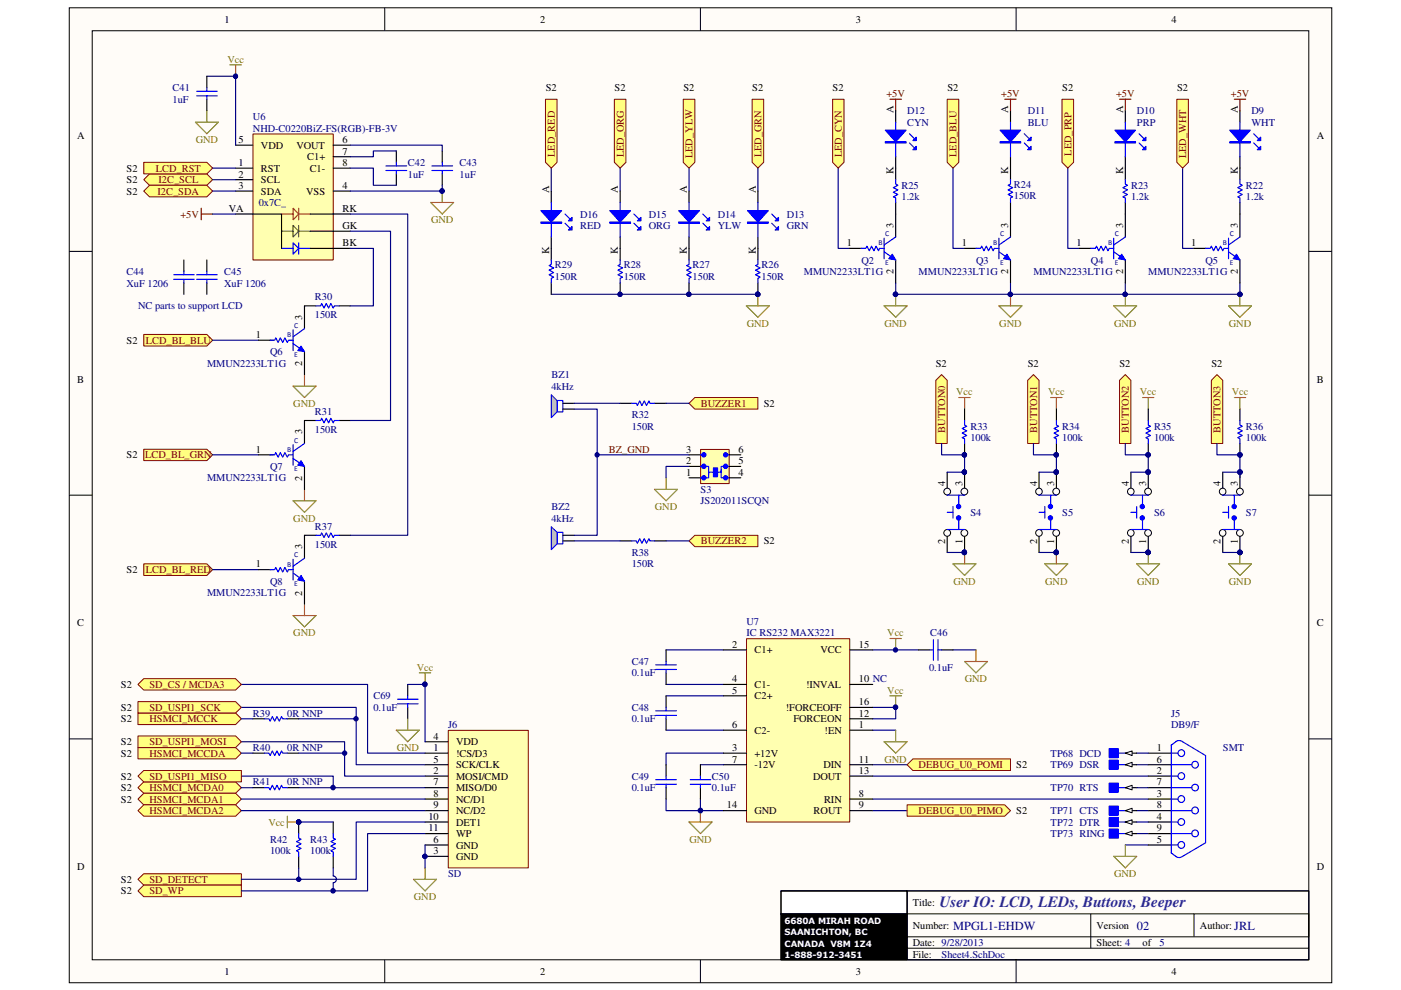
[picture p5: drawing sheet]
<svg xmlns="http://www.w3.org/2000/svg" width="297mm" height="210mm" viewBox="0 0 297 210" stroke-linecap="round" stroke-linejoin="round" font-family="sans-serif">
<defs><g id="words">
<text font-size="3.3" fill="#421c8b" x="199.2" y="192.3">User IO: LCD, LEDs, Buttons, Beeper</text>
<g font-size="2.6" fill="#000080">
<text x="202.1" y="197.1">MPGL1-EHDW</text>
<text x="241" y="197.1">02</text>
<text x="261.7" y="197.1">JRL</text>
</g>
<g font-size="2.2">
<text x="47.6" y="4.8">1</text>
<text x="114.5" y="4.8">2</text>
<text x="181.4" y="4.8">3</text>
<text x="248.4" y="4.8">4</text>
<text x="115.7" y="19.4">S2</text>
<text x="130.3" y="19.4">S2</text>
<text x="144.9" y="19.4">S2</text>
<text x="159.5" y="19.4">S2</text>
<text x="176.5" y="19.4">S2</text>
<text x="200.9" y="19.4">S2</text>
<text x="225.2" y="19.4">S2</text>
<text x="249.6" y="19.4">S2</text>
<text x="16.3" y="29.4">A</text>
<text x="189.4" y="24" transform="rotate(-90 189.4 24)">A</text>
<text x="213.8" y="24" transform="rotate(-90 213.8 24)">A</text>
<text x="238.1" y="24" transform="rotate(-90 238.1 24)">A</text>
<text x="262.5" y="24" transform="rotate(-90 262.5 24)">A</text>
<text x="279.2" y="29.4">A</text>
<text x="50.6" y="35.2">1</text>
<text x="50.6" y="30.3">5</text>
<text x="55.3" y="31.5">VDD</text>
<text x="62.9" y="31.5">VOUT</text>
<text x="65.1" y="34">C1+</text>
<text x="72.6" y="32.8">7</text>
<text x="72.6" y="35.2">8</text>
<text x="72.6" y="30.3">6</text>
<text x="26.8" y="36.4">S2</text>
<text x="26.8" y="38.8">S2</text>
<text x="26.8" y="41.3">S2</text>
<text x="50.6" y="37.6">2</text>
<text x="50.6" y="40">3</text>
<text x="55.3" y="36.4">RST</text>
<text x="55.3" y="38.8">SCL</text>
<text x="55.3" y="41.3">SDA</text>
<text x="64.9" y="41.3">VSS</text>
<text x="65.7" y="36.4">C1-</text>
<text x="72.6" y="40">4</text>
<text x="116.4" y="41" transform="rotate(-90 116.4 41)">A</text>
<text x="131" y="41" transform="rotate(-90 131 41)">A</text>
<text x="145.6" y="41" transform="rotate(-90 145.6 41)">A</text>
<text x="160.2" y="41" transform="rotate(-90 160.2 41)">A</text>
<text x="189.4" y="36.8" transform="rotate(-90 189.4 36.8)">K</text>
<text x="213.8" y="36.8" transform="rotate(-90 213.8 36.8)">K</text>
<text x="238.1" y="36.8" transform="rotate(-90 238.1 36.8)">K</text>
<text x="262.5" y="36.8" transform="rotate(-90 262.5 36.8)">K</text>
<text x="48.5" y="44.9">VA</text>
<text x="72.6" y="44.9">RK</text>
<text x="72.6" y="48.6">GK</text>
<text x="72.6" y="52.2">BK</text>
<text x="116.4" y="53.8" transform="rotate(-90 116.4 53.8)">K</text>
<text x="131" y="53.8" transform="rotate(-90 131 53.8)">K</text>
<text x="145.6" y="53.8" transform="rotate(-90 145.6 53.8)">K</text>
<text x="160.2" y="53.8" transform="rotate(-90 160.2 53.8)">K</text>
<text x="179.6" y="52.2">1</text>
<text x="189.4" y="48.3" transform="rotate(-90 189.4 48.3)">3</text>
<text x="203.9" y="52.2">1</text>
<text x="213.8" y="48.3" transform="rotate(-90 213.8 48.3)">3</text>
<text x="228.3" y="52.2">1</text>
<text x="238.1" y="48.3" transform="rotate(-90 238.1 48.3)">3</text>
<text x="252.6" y="52.2">1</text>
<text x="262.5" y="48.3" transform="rotate(-90 262.5 48.3)">3</text>
<text x="189.4" y="58.2" transform="rotate(-90 189.4 58.2)">2</text>
<text x="213.8" y="58.2" transform="rotate(-90 213.8 58.2)">2</text>
<text x="238.1" y="58.2" transform="rotate(-90 238.1 58.2)">2</text>
<text x="262.5" y="58.2" transform="rotate(-90 262.5 58.2)">2</text>
<text x="54.2" y="71.7">1</text>
<text x="64.1" y="67.8" transform="rotate(-90 64.1 67.8)">3</text>
<text x="26.8" y="72.9">S2</text>
<text x="64.1" y="77.6" transform="rotate(-90 64.1 77.6)">2</text>
<text x="198.4" y="77.8">S2</text>
<text x="217.9" y="77.8">S2</text>
<text x="237.4" y="77.8">S2</text>
<text x="256.8" y="77.8">S2</text>
<text x="16.4" y="81.1">B</text>
<text x="279.2" y="81.1">B</text>
<text x="161.9" y="86.3">S2</text>
<text x="64.1" y="92.1" transform="rotate(-90 64.1 92.1)">3</text>
<text x="26.8" y="97.2">S2</text>
<text x="54.2" y="96">1</text>
<text x="64.1" y="101.9" transform="rotate(-90 64.1 101.9)">2</text>
<text x="145.5" y="100.9">1</text>
<text x="145.5" y="98.4">2</text>
<text x="145.5" y="96">3</text>
<text x="156.6" y="100.9">4</text>
<text x="156.6" y="98.4">5</text>
<text x="156.6" y="96">6</text>
<text x="200.4" y="103" transform="rotate(-90 200.4 103)">4</text>
<text x="204" y="103" transform="rotate(-90 204 103)">3</text>
<text x="219.9" y="103" transform="rotate(-90 219.9 103)">4</text>
<text x="223.5" y="103" transform="rotate(-90 223.5 103)">3</text>
<text x="239.3" y="103" transform="rotate(-90 239.3 103)">4</text>
<text x="243" y="103" transform="rotate(-90 243 103)">3</text>
<text x="258.8" y="103" transform="rotate(-90 258.8 103)">4</text>
<text x="262.5" y="103" transform="rotate(-90 262.5 103)">3</text>
<text x="64.1" y="116.4" transform="rotate(-90 64.1 116.4)">3</text>
<text x="161.9" y="115.4">S2</text>
<text x="200.4" y="115.3" transform="rotate(-90 200.4 115.3)">2</text>
<text x="204" y="115.3" transform="rotate(-90 204 115.3)">1</text>
<text x="219.9" y="115.3" transform="rotate(-90 219.9 115.3)">2</text>
<text x="223.5" y="115.3" transform="rotate(-90 223.5 115.3)">1</text>
<text x="239.3" y="115.3" transform="rotate(-90 239.3 115.3)">2</text>
<text x="243" y="115.3" transform="rotate(-90 243 115.3)">1</text>
<text x="258.8" y="115.3" transform="rotate(-90 258.8 115.3)">2</text>
<text x="262.5" y="115.3" transform="rotate(-90 262.5 115.3)">1</text>
<text x="26.8" y="121.5">S2</text>
<text x="54.2" y="120.3">1</text>
<text x="64.1" y="126.3" transform="rotate(-90 64.1 126.3)">2</text>
<text x="16.4" y="132.8">C</text>
<text x="155.2" y="137.4">2</text>
<text x="182.1" y="137.4">15</text>
<text x="279.2" y="132.8">C</text>
<text x="160" y="138.6">C1+</text>
<text x="173.9" y="138.6">VCC</text>
<text x="25.7" y="145.9">S2</text>
<text x="155.2" y="144.7">4</text>
<text x="155.2" y="147.1">5</text>
<text x="160" y="145.9">C1-</text>
<text x="160" y="148.3">C2+</text>
<text x="170.9" y="145.9">!INVAL</text>
<text x="182.1" y="144.7">10 NC</text>
<text x="182.1" y="149.5">16</text>
<text x="25.7" y="150.7">S2</text>
<text x="25.7" y="153.2">S2</text>
<text x="155.2" y="154.4">6</text>
<text x="160" y="155.6">C2-</text>
<text x="166.6" y="150.7">!FORCEOFF</text>
<text x="168.2" y="153.2">FORCEON</text>
<text x="174.8" y="155.6">!EN</text>
<text x="182.1" y="154.4">1</text>
<text x="182.1" y="151.9">12</text>
<text x="25.7" y="158">S2</text>
<text x="25.7" y="160.4">S2</text>
<text x="91.9" y="159.3">1</text>
<text x="91.9" y="156.8">4</text>
<text x="91.9" y="161.7">5</text>
<text x="96.7" y="160.4">!CS/D3</text>
<text x="96.7" y="158">VDD</text>
<text x="155.2" y="159.3">3</text>
<text x="155.2" y="161.7">7</text>
<text x="160" y="160.4">+12V</text>
<text x="182.1" y="161.7">11</text>
<text x="245.3" y="159.3">1</text>
<text x="245.3" y="161.7">6</text>
<text x="25.7" y="165.3">S2</text>
<text x="25.7" y="167.8">S2</text>
<text x="91.9" y="164.1">2</text>
<text x="91.9" y="166.5">7</text>
<text x="96.7" y="165.3">MOSI/CMD</text>
<text x="96.7" y="162.9">SCK/CLK</text>
<text x="96.7" y="167.8">MISO/D0</text>
<text x="160" y="162.9">-12V</text>
<text x="172.4" y="165.3">DOUT</text>
<text x="174.6" y="162.9">DIN</text>
<text x="182.1" y="164.1">13</text>
<text x="215.5" y="162.9">S2</text>
<text x="245.3" y="164.1">2</text>
<text x="245.3" y="166.5">7</text>
<text x="25.7" y="170.2">S2</text>
<text x="90.8" y="173.8">10</text>
<text x="91.9" y="169">8</text>
<text x="91.9" y="171.4">9</text>
<text x="96.7" y="170.2">NC/D1</text>
<text x="96.7" y="172.6">NC/D2</text>
<text x="154.1" y="171.4">14</text>
<text x="160" y="172.6">GND</text>
<text x="172.5" y="172.6">ROUT</text>
<text x="174.7" y="170.2">RIN</text>
<text x="182.1" y="169">8</text>
<text x="182.1" y="171.4">9</text>
<text x="215.5" y="172.6">S2</text>
<text x="245.3" y="169">3</text>
<text x="245.3" y="171.4">8</text>
<text x="245.3" y="173.8">4</text>
<text x="90.8" y="176.3">11</text>
<text x="91.9" y="178.7">6</text>
<text x="96.7" y="179.9">GND</text>
<text x="96.7" y="175">DET1</text>
<text x="96.7" y="177.5">WP</text>
<text x="245.3" y="176.3">9</text>
<text x="245.3" y="178.7">5</text>
<text x="16.3" y="184.5">D</text>
<text x="91.9" y="181.1">3</text>
<text x="96.7" y="182.3">GND</text>
<text x="279.2" y="184.5">D</text>
<text x="25.7" y="187.2">S2</text>
<text x="25.7" y="189.7">S2</text>
<text x="193.5" y="192.1">Title:</text>
<text x="193.5" y="196.9">Number:</text>
<text x="232.5" y="196.9">Version</text>
<text x="254.4" y="196.9">Author:</text>
<text x="193.5" y="200.6">Date: 9/28/2013</text>
<text x="193.5" y="203">File:</text>
<text x="232.5" y="200.6">Sheet: 4</text>
<text x="242.2" y="200.6">of</text>
<text x="47.6" y="206.7">1</text>
<text x="114.5" y="206.7">2</text>
<text x="181.4" y="206.7">3</text>
<text x="248.4" y="206.7">4</text>
</g>
<g font-size="2.2" fill="#808000">
<text x="48.2" y="13.3">Vcc</text>
<text x="41.5" y="30.3">GND</text>
<text x="91.4" y="47.4">GND</text>
<text x="158.3" y="69.3">GND</text>
<text x="187.5" y="69.3">GND</text>
<text x="211.9" y="69.3">GND</text>
<text x="236.2" y="69.3">GND</text>
<text x="260.6" y="69.3">GND</text>
<text x="202.7" y="83.8">Vcc</text>
<text x="222.2" y="83.8">Vcc</text>
<text x="241.7" y="83.8">Vcc</text>
<text x="261.2" y="83.8">Vcc</text>
<text x="62.2" y="86.3">GND</text>
<text x="62.2" y="110.6">GND</text>
<text x="138.8" y="108.2">GND</text>
<text x="202.1" y="124">GND</text>
<text x="221.6" y="124">GND</text>
<text x="241.1" y="124">GND</text>
<text x="260.6" y="124">GND</text>
<text x="62.2" y="134.9">GND</text>
<text x="188.1" y="134.9">Vcc</text>
<text x="88.3" y="142.2">Vcc</text>
<text x="188.1" y="147.1">Vcc</text>
<text x="204.6" y="144.7">GND</text>
<text x="84.1" y="159.3">GND</text>
<text x="187.5" y="161.7">GND</text>
<text x="56.9" y="175">Vcc</text>
<text x="146.2" y="178.7">GND</text>
<text x="87.8" y="190.9">GND</text>
<text x="236.2" y="186">GND</text>
</g>
<g font-size="2.2" fill="#000080">
<text x="36.6" y="19.4">C41</text>
<text x="36.6" y="21.8">1uF</text>
<text x="53.6" y="25.4">U6</text>
<text x="53.6" y="27.9">NHD-C0220BiZ-FS(RGB)-FB-3V</text>
<text x="192.4" y="24.3">D12</text>
<text x="192.4" y="26.7">CYN</text>
<text x="217.9" y="24.3">D11</text>
<text x="217.9" y="26.7">BLU</text>
<text x="241" y="24.3">D10</text>
<text x="241" y="26.7">PRP</text>
<text x="265.3" y="24.3">D9</text>
<text x="265.3" y="26.7">WHT</text>
<text x="86.5" y="35.2">C42</text>
<text x="97.4" y="35.2">C43</text>
<text x="86.5" y="37.6">1uF</text>
<text x="97.4" y="37.6">1uF</text>
<text x="191.1" y="40">R25</text>
<text x="215" y="39.8">R24</text>
<text x="239.8" y="40">R23</text>
<text x="264.2" y="40">R22</text>
<text x="54.9" y="43.7">0x7C_</text>
<text x="123" y="46.1">D16</text>
<text x="137.6" y="46.1">D15</text>
<text x="152.2" y="46.1">D14</text>
<text x="166.8" y="46.1">D13</text>
<text x="191.1" y="42.5">1.2k</text>
<text x="215" y="42.2">150R</text>
<text x="239.8" y="42.5">1.2k</text>
<text x="264.2" y="42.5">1.2k</text>
<text x="123" y="48.6">RED</text>
<text x="137.6" y="48.6">ORG</text>
<text x="152.2" y="48.6">YLW</text>
<text x="166.8" y="48.6">GRN</text>
<text x="26.8" y="58.3">C44</text>
<text x="47.5" y="58.3">C45</text>
<text x="117.6" y="56.9">R29</text>
<text x="117.6" y="59.3">150R</text>
<text x="132.2" y="56.9">R28</text>
<text x="132.2" y="59.3">150R</text>
<text x="146.9" y="56.9">R27</text>
<text x="146.9" y="59.3">150R</text>
<text x="161.5" y="56.9">R26</text>
<text x="161.5" y="59.3">150R</text>
<text x="170.4" y="58.3">MMUN2233LT1G</text>
<text x="182.6" y="55.9">Q2</text>
<text x="194.8" y="58.3">MMUN2233LT1G</text>
<text x="207" y="55.9">Q3</text>
<text x="219.1" y="58.3">MMUN2233LT1G</text>
<text x="231.3" y="55.9">Q4</text>
<text x="243.5" y="58.3">MMUN2233LT1G</text>
<text x="255.6" y="55.9">Q5</text>
<text x="26.8" y="60.7">XuF 1206</text>
<text x="29.3" y="65.6">NC parts to support LCD</text>
<text x="47.5" y="60.7">XuF 1206</text>
<text x="66.8" y="63.7">R30</text>
<text x="66.8" y="67.5">150R</text>
<text x="43.9" y="77.8">MMUN2233LT1G</text>
<text x="57.3" y="75.3">Q6</text>
<text x="116.9" y="80.2">BZ1</text>
<text x="116.9" y="82.6">4kHz</text>
<text x="66.8" y="88">R31</text>
<text x="133.9" y="88.7">R32</text>
<text x="66.8" y="91.9">150R</text>
<text x="133.9" y="91.1">150R</text>
<text x="205.7" y="91.1">R33</text>
<text x="205.7" y="93.6">100k</text>
<text x="225.2" y="91.1">R34</text>
<text x="225.2" y="93.6">100k</text>
<text x="244.7" y="91.1">R35</text>
<text x="244.7" y="93.6">100k</text>
<text x="264.2" y="91.1">R36</text>
<text x="264.2" y="93.6">100k</text>
<text x="57.3" y="99.7">Q7</text>
<text x="43.9" y="102.1">MMUN2233LT1G</text>
<text x="148.5" y="104.5">S3</text>
<text x="148.5" y="106.9">JS202011SCQN</text>
<text x="66.8" y="112.3">R37</text>
<text x="116.9" y="108.2">BZ2</text>
<text x="116.9" y="110.6">4kHz</text>
<text x="205.7" y="109.4">S4</text>
<text x="225.2" y="109.4">S5</text>
<text x="244.7" y="109.4">S6</text>
<text x="264.2" y="109.4">S7</text>
<text x="66.8" y="116.2">150R</text>
<text x="133.9" y="117.9">R38</text>
<text x="57.3" y="124">Q8</text>
<text x="133.9" y="120.3">150R</text>
<text x="43.9" y="126.4">MMUN2233LT1G</text>
<text x="158.3" y="132.5">U7</text>
<text x="158.3" y="134.9">IC RS232 MAX3221</text>
<text x="197.2" y="134.9">C46</text>
<text x="133.9" y="141">C47</text>
<text x="133.9" y="143.4">0.1uF</text>
<text x="197" y="142.2">0.1uF</text>
<text x="79.2" y="148.3">C69</text>
<text x="53.6" y="151.9">R39</text>
<text x="60.9" y="151.9">0R NNP</text>
<text x="79.2" y="150.7">0.1uF</text>
<text x="95" y="154.4">J6</text>
<text x="133.9" y="150.7">C48</text>
<text x="133.9" y="153.2">0.1uF</text>
<text x="248.3" y="151.9">J5</text>
<text x="248.3" y="154.4">DB9/F</text>
<text x="53.6" y="159.3">R40</text>
<text x="60.9" y="159.3">0R NNP</text>
<text x="222.8" y="160.4">TP68 DCD</text>
<text x="259.3" y="159.3">SMT</text>
<text x="53.6" y="166.5">R41</text>
<text x="60.9" y="166.5">0R NNP</text>
<text x="133.9" y="165.3">C49</text>
<text x="133.9" y="167.8">0.1uF</text>
<text x="151" y="165.3">C50</text>
<text x="151" y="167.8">0.1uF</text>
<text x="222.8" y="162.9">TP69 DSR</text>
<text x="222.8" y="167.8">TP70 RTS</text>
<text x="222.8" y="172.6">TP71 CTS</text>
<text x="57.3" y="178.7">R42</text>
<text x="65.8" y="178.7">R43</text>
<text x="222.8" y="175">TP72 DTR</text>
<text x="222.8" y="177.5">TP73 RING</text>
<text x="57.3" y="181.1">100k</text>
<text x="65.8" y="181.1">100k</text>
<text x="95" y="186">SD</text>
<text x="199.6" y="203">Sheet4.SchDoc</text>
<text x="245.9" y="200.6">5</text>
</g>
<g font-size="2.2" fill="#800000">
<text x="188" y="20.6">+5V</text>
<text x="212.3" y="20.6">+5V</text>
<text x="236.6" y="20.6">+5V</text>
<text x="261" y="20.6">+5V</text>
<text x="117.6" y="33.2" transform="rotate(-90 117.6 33.2)">LED_RED</text>
<text x="132.2" y="33.4" transform="rotate(-90 132.2 33.4)">LED_ORG</text>
<text x="146.9" y="33.6" transform="rotate(-90 146.9 33.6)">LED_YLW</text>
<text x="161.5" y="33.4" transform="rotate(-90 161.5 33.4)">LED_GRN</text>
<text x="178.5" y="33.4" transform="rotate(-90 178.5 33.4)">LED_CYN</text>
<text x="202.8" y="33.2" transform="rotate(-90 202.8 33.2)">LED_BLU</text>
<text x="227.2" y="33" transform="rotate(-90 227.2 33)">LED_PRP</text>
<text x="251.5" y="33.6" transform="rotate(-90 251.5 33.6)">LED_WHT</text>
<text x="33.1" y="36.4">LCD_RST</text>
<text x="33.4" y="41.3">I2C_SDA</text>
<text x="33.6" y="38.8">I2C_SCL</text>
<text x="38.3" y="46.1">+5V</text>
<text x="30.9" y="72.9">LCD_BL_BLU</text>
<text x="148.6" y="86.3">BUZZER1</text>
<text x="200.4" y="91.7" transform="rotate(-90 200.4 91.7)">BUTTON0</text>
<text x="219.9" y="91.7" transform="rotate(-90 219.9 91.7)">BUTTON1</text>
<text x="239.3" y="91.7" transform="rotate(-90 239.3 91.7)">BUTTON2</text>
<text x="258.8" y="91.7" transform="rotate(-90 258.8 91.7)">BUTTON3</text>
<text x="30.8" y="97.2">LCD_BL_GRN</text>
<text x="129.1" y="96">BZ_GND</text>
<text x="148.6" y="115.4">BUZZER2</text>
<text x="30.9" y="121.5">LCD_BL_RED</text>
<text x="31.7" y="145.9">SD_CS / MCDA3</text>
<text x="31.7" y="153.2">HSMCI_MCCK</text>
<text x="31.7" y="150.7">SD_USPI1_SCK</text>
<text x="31.7" y="160.4">HSMCI_MCCDA</text>
<text x="31.7" y="158">SD_USPI1_MOSI</text>
<text x="31.7" y="167.8">HSMCI_MCDA0</text>
<text x="31.7" y="165.3">SD_USPI1_MISO</text>
<text x="194.8" y="162.9">DEBUG_U0_POMI</text>
<text x="31.7" y="170.2">HSMCI_MCDA1</text>
<text x="31.7" y="172.6">HSMCI_MCDA2</text>
<text x="194.8" y="172.6">DEBUG_U0_PIMO</text>
<text x="31.7" y="187.2">SD_DETECT</text>
<text x="31.7" y="189.7">SD_WP</text>
</g>
<g font-size="1.8" fill="#fff">
<text x="166.3" y="195.8">6680A MIRAH ROAD</text>
<text x="166.3" y="198.2">SAANICHTON, BC</text>
<text x="166.3" y="200.7">CANADA V8M 1Z4</text>
<text x="166.3" y="203.1">1-888-912-3451</text>
</g>
<g font-size="1.6" fill="#000080">
<text x="186.3" y="52">B</text>
<text x="187.7" y="50.1">C</text>
<text x="210.6" y="52">B</text>
<text x="212" y="50.1">C</text>
<text x="234.9" y="52">B</text>
<text x="236.4" y="50.1">C</text>
<text x="259.3" y="52">B</text>
<text x="260.7" y="50.1">C</text>
<text x="187.7" y="56.2">E</text>
<text x="212" y="56.2">E</text>
<text x="236.4" y="56.2">E</text>
<text x="260.7" y="56.2">E</text>
<text x="60.9" y="71.5">B</text>
<text x="62.4" y="69.6">C</text>
<text x="62.4" y="75.6">E</text>
<text x="60.9" y="95.8">B</text>
<text x="62.4" y="93.9">C</text>
<text x="62.4" y="99.9">E</text>
<text x="62.4" y="118.2">C</text>
<text x="60.9" y="120.1">B</text>
<text x="62.4" y="124.2">E</text>
</g>
</g></defs>
<path d="M14.7 1.7h267.7v206.7h-267.7z" fill="#fffcf8"/>
<path d="M14.7 1.7h267.7v206.7h-267.7z" fill="none" stroke="#000" stroke-width=".21"/>
<path d="M19.6 6.6h257.9v196.9h-257.9z" fill="#fffcf8"/>
<g fill="none" stroke="#000" stroke-width=".21">
<path d="M19.6 6.5h257.9v197h-257.9zM81.6 1.6v4.9M148.5 1.6v4.9M215.4 1.6v4.9M14.7 53.3h4.9M277.5 53.3h4.9M14.7 105h4.9M277.5 105h4.9M14.7 156.7h4.9M277.5 156.7h4.9M165.6 188.9h26.7M192.3 198.6h85.2v-4.8h-24.4v4.8"/>
<path d="M192.3 193.8h60.8M231.3 193.8v7.2M277.5 188.9h-85.2v14.6M81.6 203.5v4.9M148.5 203.5v4.9M192.3 201h85.2M215.4 203.5v4.9"/>
</g>
<path d="M165.6 189h26.7v4.8h-26.7z" fill="#fff"/>
<path d="M165.6 188.9h26.7v4.9h-26.7zM165.6 193.8h26.7v9.7h-26.7z" fill="none" stroke="#000" stroke-width=".21"/>
<path d="M165.6 188.9h111.9v14.6h-111.9zM165.6 193.8h26.7M192.3 188.9v14.6" fill="none" stroke="#000" stroke-width=".24"/>
<path d="M165.6 193.8h26.7v9.7h-26.7z" fill="#000"/>
<path d="M118.1 84.9h1.2v2.4h-1.2z" fill="none" stroke="#00f" stroke-width=".24"/>
<path d="M116.9 83.7l1.2 1.2v2.4l-1.2 1.3z" fill-rule="evenodd" fill="#c0c0c0"/>
<path d="M116.9 83.7l1.2 1.2v2.4l-1.2 1.3z" fill="none" stroke="#00f" stroke-width=".21"/>
<path d="M119.3 86.7h2.4M119.3 85.5h2.4" fill="none" stroke="#000" stroke-width=".24"/>
<path d="M146.1 85.5l1.2-1.2h13.4v2.4h-13.4z" fill-rule="evenodd" fill="#ffff80"/>
<path d="M146.1 85.5l1.2-1.2h13.4v2.4h-13.4z" fill="none" stroke="#800000" stroke-width=".21"/>
<path d="M188.7 21h2.4M189.9 21v2.5" fill="none" stroke="#800000" stroke-width=".24"/>
<path d="M189.9 35.6v2.5M189.9 42.9v2.5" fill="none" stroke="#000" stroke-width=".24"/>
<path d="M189.9 38.1v.9l.5 .3-1 .5 1 .5-1 .5 1 .4-1 .5 .5 .3v.9" fill="none" stroke="#00f" stroke-width=".24"/>
<path d="M158.2 64.9h4.9l-2.4 2.4zM160.7 62.4v2.5" fill="none" stroke="#808000" stroke-width=".24"/>
<circle cx="160.7" cy="62.4" r=".46" fill="#000080"/>
<circle cx="160.7" cy="62.4" r=".46" fill="none" stroke="#000080" stroke-width=".21"/>
<path d="M116.9 35.6v4.9M146.1 35.6v4.9M160.7 35.6v4.9" fill="none" stroke="#000080" stroke-width=".24"/>
<path d="M160.7 40.5v2.4M160.7 50.2v2.5" fill="none" stroke="#000" stroke-width=".24"/>
<path d="M160.7 42.9v7.3M163.6 47.3l1 1M163.6 45.4l1 1" fill="none" stroke="#00f" stroke-width=".24"/>
<path d="M158.5 44.7h4.4l-2.2 2.4z" fill="#00f"/>
<path d="M158.5 44.7h4.4l-2.2 2.4zM158.5 47.1h4.4v.2h-4.4z" fill="none" stroke="#00f" stroke-width=".24"/>
<path d="M158.5 47.2h4.4" fill="none" stroke="#00f" stroke-width=".25"/>
<path d="M165.1 48v.8h-.8z" fill="#00f"/>
<path d="M165.1 48v.8h-.8z" fill="none" stroke="#00f" stroke-width=".24"/>
<path d="M165.1 46.1v.7h-.8z" fill="#00f"/>
<path d="M214.2 25.9v7.3M217.2 30.3l.9 1M217.2 28.4l.9 .9M165.1 46.1v.7h-.8z" fill="none" stroke="#00f" stroke-width=".24"/>
<path d="M214.2 23.5v2.4M214.2 33.2v2.4" fill="none" stroke="#000" stroke-width=".24"/>
<path d="M212 27.6h4.4l-2.2 2.5z" fill="#00f"/>
<path d="M212 27.6h4.4l-2.2 2.5zM212 30.1h4.4v.2h-4.4z" fill="none" stroke="#00f" stroke-width=".24"/>
<path d="M212 30.2h4.4" fill="none" stroke="#00f" stroke-width=".25"/>
<path d="M218.6 31v.7h-.7z" fill="#00f"/>
<path d="M218.6 31v.7h-.7z" fill="none" stroke="#00f" stroke-width=".24"/>
<path d="M217.9 29.8l.7-.7v.7z" fill="#00f"/>
<path d="M217.9 29.8l.7-.7v.7zM146.1 42.9v7.3M149 47.3l1 1M149 45.4l1 1" fill="none" stroke="#00f" stroke-width=".24"/>
<path d="M146.1 40.5v2.4M146.1 50.2v2.5" fill="none" stroke="#000" stroke-width=".24"/>
<path d="M143.9 44.7h4.4l-2.2 2.4z" fill="#00f"/>
<path d="M143.9 44.7h4.4l-2.2 2.4zM143.9 47.1h4.4v.2h-4.4z" fill="none" stroke="#00f" stroke-width=".24"/>
<path d="M143.9 47.2h4.4" fill="none" stroke="#00f" stroke-width=".25"/>
<path d="M150.4 48v.8h-.7z" fill="#00f"/>
<path d="M150.4 48v.8h-.7z" fill="none" stroke="#00f" stroke-width=".24"/>
<path d="M150.4 46.1v.7h-.7z" fill="#00f"/>
<path d="M116.9 42.9v7.3M119.8 47.3l1 1M119.8 45.4l1 1M150.4 46.1v.7h-.7z" fill="none" stroke="#00f" stroke-width=".24"/>
<path d="M116.9 40.5v2.4M116.9 50.2v2.5" fill="none" stroke="#000" stroke-width=".24"/>
<path d="M114.7 44.7h4.4l-2.2 2.4z" fill="#00f"/>
<path d="M114.7 44.7h4.4l-2.2 2.4zM114.7 47.1h4.4v.2h-4.4z" fill="none" stroke="#00f" stroke-width=".24"/>
<path d="M114.7 47.2h4.4" fill="none" stroke="#00f" stroke-width=".25"/>
<path d="M120.5 48.8l.8-.8v.8z" fill="#00f"/>
<path d="M120.5 48.8l.8-.8v.8z" fill="none" stroke="#00f" stroke-width=".24"/>
<path d="M120.5 46.8l.8-.7v.7z" fill="#00f"/>
<path d="M120.5 46.8l.8-.7v.7z" fill="none" stroke="#00f" stroke-width=".24"/>
<path d="M187.4 64.9h4.9l-2.4 2.4zM189.9 62.4v2.5" fill="none" stroke="#808000" stroke-width=".24"/>
<circle cx="189.9" cy="62.4" r=".46" fill="#000080"/>
<circle cx="189.9" cy="62.4" r=".46" fill="none" stroke="#000080" stroke-width=".21"/>
<path d="M116.9 62.4h43.8" fill="none" stroke="#000080" stroke-width=".24"/>
<circle cx="160.7" cy="62.4" r=".46" fill="#000080"/>
<circle cx="160.7" cy="62.4" r=".46" fill="none" stroke="#000080" stroke-width=".21"/>
<path d="M177.7 35.6v17.1h2.5" fill="none" stroke="#000080" stroke-width=".24"/>
<path d="M242.2 84.3h2.4M243.5 84.3v2.4M241 119.5h4.9l-2.4 2.5zM243.5 117.1v2.4" fill="none" stroke="#808000" stroke-width=".24"/>
<circle cx="243.4" cy="117.1" r=".48" fill="#000080"/>
<circle cx="243.4" cy="117.1" r=".48" fill="none" stroke="#000080" stroke-width=".21"/>
<path d="M243.5 86.7v2.5M243.5 94v2.4" fill="none" stroke="#000" stroke-width=".24"/>
<circle cx="243.4" cy="96.4" r=".46" fill="#000080"/>
<circle cx="243.4" cy="96.4" r=".46" fill="none" stroke="#000080" stroke-width=".21"/>
<path d="M243.5 89.2v.9l.4 .3-1 .4 1 .6-1 .4 1 .5-1 .5 .6 .2v1" fill="none" stroke="#00f" stroke-width=".24"/>
<circle cx="243.4" cy="96.4" r=".46" fill="#000080"/>
<circle cx="243.4" cy="96.4" r=".46" fill="none" stroke="#000080" stroke-width=".21"/>
<path d="M237.4 80.6l1.2-1.2 1.2 1.2v13.4h-2.4z" fill-rule="evenodd" fill="#ffff80"/>
<path d="M237.4 80.6l1.2-1.2 1.2 1.2v13.4h-2.4z" fill="none" stroke="#800000" stroke-width=".21"/>
<path d="M258 79.4l1.2 1.2v13.4h-2.4v-13.4z" fill-rule="evenodd" fill="#ffff80"/>
<path d="M258 79.4l1.2 1.2v13.4h-2.4v-13.4z" fill="none" stroke="#800000" stroke-width=".21"/>
<path d="M261.7 84.3h2.4M262.9 84.3v2.4M260.5 119.5h4.8l-2.4 2.5zM262.9 117.1v2.4" fill="none" stroke="#808000" stroke-width=".24"/>
<circle cx="262.9" cy="117.1" r=".48" fill="#000080"/>
<circle cx="262.9" cy="117.1" r=".48" fill="none" stroke="#000080" stroke-width=".21"/>
<path d="M262.9 86.7v2.5M262.9 94v2.4" fill="none" stroke="#000" stroke-width=".24"/>
<circle cx="262.9" cy="96.4" r=".46" fill="#000080"/>
<circle cx="262.9" cy="96.4" r=".46" fill="none" stroke="#000080" stroke-width=".21"/>
<path d="M262.9 89.2v.9l.5 .3-1 .4 1 .6-1 .4 1 .5-1 .5 .5 .2v1" fill="none" stroke="#00f" stroke-width=".24"/>
<circle cx="262.9" cy="96.4" r=".46" fill="#000080"/>
<circle cx="262.9" cy="96.4" r=".46" fill="none" stroke="#000080" stroke-width=".21"/>
<path d="M243.5 112.3v4.8" fill="none" stroke="#000" stroke-width=".24"/>
<circle cx="243.4" cy="113" r=".72" fill="#fffcf8"/>
<circle cx="243.4" cy="113" r=".72" fill="none" stroke="#000" stroke-width=".21"/>
<circle cx="243.4" cy="117.1" r=".48" fill="#000080"/>
<circle cx="243.4" cy="117.1" r=".48" fill="none" stroke="#000080" stroke-width=".21"/>
<path d="M243.5 100.1v4.9" fill="none" stroke="#000" stroke-width=".24"/>
<circle cx="243.4" cy="104.2" r=".72" fill="#fffcf8"/>
<circle cx="243.4" cy="104.2" r=".72" fill="none" stroke="#000" stroke-width=".21"/>
<circle cx="243.4" cy="100.1" r=".48" fill="#000080"/>
<circle cx="243.4" cy="100.1" r=".48" fill="none" stroke="#000080" stroke-width=".21"/>
<path d="M239.8 112.3v4.8" fill="none" stroke="#000" stroke-width=".24"/>
<circle cx="239.7" cy="113" r=".71" fill="#fffcf8"/>
<circle cx="239.7" cy="113" r=".71" fill="none" stroke="#000" stroke-width=".21"/>
<path d="M239.8 100.1v4.9" fill="none" stroke="#000" stroke-width=".24"/>
<circle cx="239.7" cy="104.2" r=".71" fill="#fffcf8"/>
<circle cx="239.7" cy="104.2" r=".71" fill="none" stroke="#000" stroke-width=".21"/>
<path d="M239.8 112.3h3.7M239.8 105h3.7M239.8 108.6h1.2M241 107.4v2.5M242.2 105v2.4M242.2 109.9v2.4" fill="none" stroke="#00f" stroke-width=".24"/>
<circle cx="242.2" cy="109.8" r=".46" fill="#00f"/>
<circle cx="242.2" cy="109.8" r=".46" fill="none" stroke="#00f" stroke-width=".21"/>
<circle cx="242.2" cy="107.4" r=".46" fill="#00f"/>
<circle cx="242.2" cy="107.4" r=".46" fill="none" stroke="#00f" stroke-width=".21"/>
<circle cx="243.4" cy="117.1" r=".48" fill="#000080"/>
<circle cx="243.4" cy="117.1" r=".48" fill="none" stroke="#000080" stroke-width=".21"/>
<circle cx="243.4" cy="100.1" r=".48" fill="#000080"/>
<circle cx="243.4" cy="100.1" r=".48" fill="none" stroke="#000080" stroke-width=".21"/>
<path d="M262.9 112.3v4.8" fill="none" stroke="#000" stroke-width=".24"/>
<circle cx="262.9" cy="113" r=".72" fill="#fffcf8"/>
<circle cx="262.9" cy="113" r=".72" fill="none" stroke="#000" stroke-width=".21"/>
<circle cx="262.9" cy="117.1" r=".48" fill="#000080"/>
<circle cx="262.9" cy="117.1" r=".48" fill="none" stroke="#000080" stroke-width=".21"/>
<path d="M262.9 100.1v4.9" fill="none" stroke="#000" stroke-width=".24"/>
<circle cx="262.9" cy="104.2" r=".72" fill="#fffcf8"/>
<circle cx="262.9" cy="104.2" r=".72" fill="none" stroke="#000" stroke-width=".21"/>
<circle cx="262.9" cy="100.1" r=".48" fill="#000080"/>
<circle cx="262.9" cy="100.1" r=".48" fill="none" stroke="#000080" stroke-width=".21"/>
<path d="M259.2 112.3v4.8" fill="none" stroke="#000" stroke-width=".24"/>
<circle cx="259.2" cy="113" r=".71" fill="#fffcf8"/>
<circle cx="259.2" cy="113" r=".71" fill="none" stroke="#000" stroke-width=".21"/>
<path d="M259.2 100.1v4.9" fill="none" stroke="#000" stroke-width=".24"/>
<circle cx="259.2" cy="104.2" r=".71" fill="#fffcf8"/>
<circle cx="259.2" cy="104.2" r=".71" fill="none" stroke="#000" stroke-width=".21"/>
<path d="M259.2 112.3h3.7M259.2 105h3.7M259.2 108.6h1.3M260.5 107.4v2.5M261.7 105v2.4M261.7 109.9v2.4" fill="none" stroke="#00f" stroke-width=".24"/>
<circle cx="261.7" cy="109.8" r=".46" fill="#00f"/>
<circle cx="261.7" cy="109.8" r=".46" fill="none" stroke="#00f" stroke-width=".21"/>
<circle cx="261.7" cy="107.4" r=".46" fill="#00f"/>
<circle cx="261.7" cy="107.4" r=".46" fill="none" stroke="#00f" stroke-width=".21"/>
<circle cx="262.9" cy="117.1" r=".48" fill="#000080"/>
<circle cx="262.9" cy="117.1" r=".48" fill="none" stroke="#000080" stroke-width=".21"/>
<circle cx="262.9" cy="100.1" r=".48" fill="#000080"/>
<circle cx="262.9" cy="100.1" r=".48" fill="none" stroke="#000080" stroke-width=".21"/>
<path d="M259.2 100.1h3.7" fill="none" stroke="#000080" stroke-width=".24"/>
<circle cx="262.9" cy="100.1" r=".48" fill="#000080"/>
<circle cx="262.9" cy="100.1" r=".48" fill="none" stroke="#000080" stroke-width=".21"/>
<path d="M239.8 117.1h3.7" fill="none" stroke="#000080" stroke-width=".24"/>
<circle cx="243.4" cy="117.1" r=".48" fill="#000080"/>
<circle cx="243.4" cy="117.1" r=".48" fill="none" stroke="#000080" stroke-width=".21"/>
<path d="M259.2 117.1h3.7" fill="none" stroke="#000080" stroke-width=".24"/>
<circle cx="262.9" cy="117.1" r=".48" fill="#000080"/>
<circle cx="262.9" cy="117.1" r=".48" fill="none" stroke="#000080" stroke-width=".21"/>
<path d="M131.5 35.6v4.9" fill="none" stroke="#000080" stroke-width=".24"/>
<path d="M131.5 40.5v2.4M131.5 50.2v2.5" fill="none" stroke="#000" stroke-width=".24"/>
<path d="M131.5 42.9v7.3M134.4 47.3l1 1M134.4 45.4l1 1" fill="none" stroke="#00f" stroke-width=".24"/>
<path d="M129.3 44.7h4.4l-2.2 2.4z" fill="#00f"/>
<path d="M129.3 44.7h4.4l-2.2 2.4zM129.3 47.1h4.4v.2h-4.4z" fill="none" stroke="#00f" stroke-width=".24"/>
<path d="M129.3 47.2h4.4" fill="none" stroke="#00f" stroke-width=".25"/>
<path d="M135.1 48.8l.8-.8v.8z" fill="#00f"/>
<path d="M135.1 48.8l.8-.8v.8z" fill="none" stroke="#00f" stroke-width=".24"/>
<path d="M135.1 46.8l.8-.7v.7z" fill="#00f"/>
<path d="M189.9 25.9v7.3M192.8 30.3l1 1M192.8 28.4l1 .9M135.1 46.8l.8-.7v.7z" fill="none" stroke="#00f" stroke-width=".24"/>
<path d="M213 21h2.4M214.2 21v2.5" fill="none" stroke="#800000" stroke-width=".24"/>
<path d="M189.9 23.5v2.4M189.9 33.2v2.4" fill="none" stroke="#000" stroke-width=".24"/>
<path d="M187.7 27.6h4.4l-2.2 2.5z" fill="#00f"/>
<path d="M187.7 27.6h4.4l-2.2 2.5zM187.7 30.1h4.4v.2h-4.4z" fill="none" stroke="#00f" stroke-width=".24"/>
<path d="M187.7 30.2h4.4" fill="none" stroke="#00f" stroke-width=".25"/>
<path d="M194.3 31v.7h-.8z" fill="#00f"/>
<path d="M194.3 31v.7h-.8z" fill="none" stroke="#00f" stroke-width=".24"/>
<path d="M194.3 29.1v.7h-.8z" fill="#00f"/>
<path d="M194.3 29.1v.7h-.8z" fill="none" stroke="#00f" stroke-width=".24"/>
<path d="M211.8 64.9h4.9l-2.5 2.4zM214.2 62.4v2.5" fill="none" stroke="#808000" stroke-width=".24"/>
<circle cx="214.2" cy="62.4" r=".46" fill="#000080"/>
<circle cx="214.2" cy="62.4" r=".46" fill="none" stroke="#000080" stroke-width=".21"/>
<path d="M202.1 35.6v17.1h2.4" fill="none" stroke="#000080" stroke-width=".24"/>
<path d="M237.4 21h2.4M238.6 21v2.5" fill="none" stroke="#800000" stroke-width=".24"/>
<path d="M238.6 23.5v2.4M238.6 33.2v4.9M238.6 42.9v2.5" fill="none" stroke="#000" stroke-width=".24"/>
<path d="M238.6 38.1v.9l.5 .3-1 .5 1 .5-1 .5 1 .4-1 .5 .5 .3v.9M238.6 25.9v7.3M241.5 30.3l1 1M241.5 28.4l1 .9" fill="none" stroke="#00f" stroke-width=".24"/>
<path d="M236.4 27.6h4.3l-2.1 2.5z" fill="#00f"/>
<path d="M236.4 27.6h4.3l-2.1 2.5zM236.4 30.1h4.3v.2h-4.3z" fill="none" stroke="#00f" stroke-width=".24"/>
<path d="M236.4 30.2h4.3" fill="none" stroke="#00f" stroke-width=".25"/>
<path d="M242.9 31v.7h-.7z" fill="#00f"/>
<path d="M242.9 31v.7h-.7z" fill="none" stroke="#00f" stroke-width=".24"/>
<path d="M242.9 29.1v.7h-.7z" fill="#00f"/>
<path d="M242.9 29.1v.7h-.7z" fill="none" stroke="#00f" stroke-width=".24"/>
<path d="M236.1 64.9h4.9l-2.4 2.4zM238.6 62.4v2.5" fill="none" stroke="#808000" stroke-width=".24"/>
<circle cx="238.5" cy="62.4" r=".46" fill="#000080"/>
<circle cx="238.5" cy="62.4" r=".46" fill="none" stroke="#000080" stroke-width=".21"/>
<path d="M226.4 35.6v17.1h2.5" fill="none" stroke="#000080" stroke-width=".24"/>
<path d="M261.7 21h2.4M262.9 21v2.5" fill="none" stroke="#800000" stroke-width=".24"/>
<path d="M262.9 23.5v2.4M262.9 33.2v4.9M262.9 42.9v2.5" fill="none" stroke="#000" stroke-width=".24"/>
<path d="M262.9 38.1v.9l.5 .3-1 .5 1 .5-1 .5 1 .4-1 .5 .5 .3v.9M262.9 25.9v7.3M265.8 30.3l1 1M265.8 28.4l1 .9" fill="none" stroke="#00f" stroke-width=".24"/>
<path d="M260.7 27.6h4.4l-2.2 2.5z" fill="#00f"/>
<path d="M260.7 27.6h4.4l-2.2 2.5zM260.7 30.1h4.4v.2h-4.4z" fill="none" stroke="#00f" stroke-width=".24"/>
<path d="M260.7 30.2h4.4" fill="none" stroke="#00f" stroke-width=".25"/>
<path d="M266.6 31.7l.7-.7v.7z" fill="#00f"/>
<path d="M266.6 31.7l.7-.7v.7z" fill="none" stroke="#00f" stroke-width=".24"/>
<path d="M267.3 29.1v.7h-.7z" fill="#00f"/>
<path d="M267.3 29.1v.7h-.7z" fill="none" stroke="#00f" stroke-width=".24"/>
<path d="M260.5 64.9h4.8l-2.4 2.4zM262.9 62.4v2.5" fill="none" stroke="#808000" stroke-width=".24"/>
<circle cx="262.9" cy="62.4" r=".46" fill="#000080"/>
<circle cx="262.9" cy="62.4" r=".46" fill="none" stroke="#000080" stroke-width=".21"/>
<path d="M250.7 35.6v17.1h2.4M238.6 60v2.4" fill="none" stroke="#000080" stroke-width=".24"/>
<circle cx="238.5" cy="62.4" r=".46" fill="#000080"/>
<circle cx="238.5" cy="62.4" r=".46" fill="none" stroke="#000080" stroke-width=".21"/>
<path d="M214.2 60v2.4" fill="none" stroke="#000080" stroke-width=".24"/>
<circle cx="214.2" cy="62.4" r=".46" fill="#000080"/>
<circle cx="214.2" cy="62.4" r=".46" fill="none" stroke="#000080" stroke-width=".21"/>
<path d="M126.6 96.4h19.5" fill="none" stroke="#000080" stroke-width=".24"/>
<circle cx="126.6" cy="96.4" r=".46" fill="#000080"/>
<circle cx="126.6" cy="96.4" r=".46" fill="none" stroke="#000080" stroke-width=".21"/>
<path d="M217.9 80.6l1.2-1.2 1.2 1.2v13.4h-2.4z" fill-rule="evenodd" fill="#ffff80"/>
<path d="M217.9 80.6l1.2-1.2 1.2 1.2v13.4h-2.4z" fill="none" stroke="#800000" stroke-width=".21"/>
<path d="M222.8 84.3h2.4M224 84.3v2.4M221.5 119.5h4.9l-2.4 2.5zM224 117.1v2.4" fill="none" stroke="#808000" stroke-width=".24"/>
<circle cx="223.9" cy="117.1" r=".48" fill="#000080"/>
<circle cx="223.9" cy="117.1" r=".48" fill="none" stroke="#000080" stroke-width=".21"/>
<path d="M224 86.7v2.5M224 94v2.4" fill="none" stroke="#000" stroke-width=".24"/>
<circle cx="223.9" cy="96.4" r=".46" fill="#000080"/>
<circle cx="223.9" cy="96.4" r=".46" fill="none" stroke="#000080" stroke-width=".21"/>
<path d="M224 89.2v.9l.4 .3-.9 .4 .9 .6-.9 .4 .9 .5-.9 .5 .5 .2v1" fill="none" stroke="#00f" stroke-width=".24"/>
<circle cx="223.9" cy="96.4" r=".46" fill="#000080"/>
<circle cx="223.9" cy="96.4" r=".46" fill="none" stroke="#000080" stroke-width=".21"/>
<path d="M224 112.3v4.8" fill="none" stroke="#000" stroke-width=".24"/>
<circle cx="223.9" cy="113" r=".72" fill="#fffcf8"/>
<circle cx="223.9" cy="113" r=".72" fill="none" stroke="#000" stroke-width=".21"/>
<circle cx="223.9" cy="117.1" r=".48" fill="#000080"/>
<circle cx="223.9" cy="117.1" r=".48" fill="none" stroke="#000080" stroke-width=".21"/>
<path d="M224 100.1v4.9" fill="none" stroke="#000" stroke-width=".24"/>
<circle cx="223.9" cy="104.2" r=".72" fill="#fffcf8"/>
<circle cx="223.9" cy="104.2" r=".72" fill="none" stroke="#000" stroke-width=".21"/>
<circle cx="223.9" cy="100.1" r=".48" fill="#000080"/>
<circle cx="223.9" cy="100.1" r=".48" fill="none" stroke="#000080" stroke-width=".21"/>
<path d="M220.3 112.3v4.8" fill="none" stroke="#000" stroke-width=".24"/>
<circle cx="220.3" cy="113" r=".7" fill="#fffcf8"/>
<circle cx="220.3" cy="113" r=".7" fill="none" stroke="#000" stroke-width=".21"/>
<path d="M220.3 100.1v4.9" fill="none" stroke="#000" stroke-width=".24"/>
<circle cx="220.3" cy="104.2" r=".7" fill="#fffcf8"/>
<circle cx="220.3" cy="104.2" r=".7" fill="none" stroke="#000" stroke-width=".21"/>
<path d="M220.3 112.3h3.7M220.3 105h3.7M220.3 108.6h1.2M221.5 107.4v2.5M222.8 105v2.4M222.8 109.9v2.4" fill="none" stroke="#00f" stroke-width=".24"/>
<circle cx="222.7" cy="109.8" r=".46" fill="#00f"/>
<circle cx="222.7" cy="109.8" r=".46" fill="none" stroke="#00f" stroke-width=".21"/>
<circle cx="222.7" cy="107.4" r=".46" fill="#00f"/>
<circle cx="222.7" cy="107.4" r=".46" fill="none" stroke="#00f" stroke-width=".21"/>
<circle cx="223.9" cy="117.1" r=".48" fill="#000080"/>
<circle cx="223.9" cy="117.1" r=".48" fill="none" stroke="#000080" stroke-width=".21"/>
<circle cx="223.9" cy="100.1" r=".48" fill="#000080"/>
<circle cx="223.9" cy="100.1" r=".48" fill="none" stroke="#000080" stroke-width=".21"/>
<path d="M220.3 117.1h3.7" fill="none" stroke="#000080" stroke-width=".24"/>
<circle cx="223.9" cy="117.1" r=".48" fill="#000080"/>
<circle cx="223.9" cy="117.1" r=".48" fill="none" stroke="#000080" stroke-width=".21"/>
<path d="M48.7 13.8h2.5M49.9 13.8v2.4M138.8 103.8h4.8l-2.4 2.4zM141.2 101.3v2.5" fill="none" stroke="#808000" stroke-width=".24"/>
<circle cx="49.9" cy="16.2" r=".45" fill="#000080"/>
<circle cx="49.9" cy="16.2" r=".45" fill="none" stroke="#000080" stroke-width=".21"/>
<path d="M91.3 42.9h4.9l-2.4 2.5zM93.8 40.5v2.4" fill="none" stroke="#808000" stroke-width=".24"/>
<circle cx="93.7" cy="40.5" r=".47" fill="#000080"/>
<circle cx="93.7" cy="40.5" r=".47" fill="none" stroke="#000080" stroke-width=".21"/>
<path d="M30.5 38.1l1.2-1.2h12.2l1.2 1.2-1.2 1.2h-12.2z" fill-rule="evenodd" fill="#ffff80"/>
<path d="M30.5 38.1l1.2-1.2h12.2l1.2 1.2-1.2 1.2h-12.2z" fill="none" stroke="#800000" stroke-width=".21"/>
<path d="M30.5 40.5l1.2-1.2h12.2l1.2 1.2-1.2 1.2h-12.2z" fill-rule="evenodd" fill="#ffff80"/>
<path d="M30.5 40.5l1.2-1.2h12.2l1.2 1.2-1.2 1.2h-12.2z" fill="none" stroke="#800000" stroke-width=".21"/>
<path d="M64.6 64.9h2.4M71.9 64.9h2.4" fill="none" stroke="#000" stroke-width=".24"/>
<path d="M67 64.9h1l.2-.6 .5 1 .5-1 .5 1 .4-1 .6 1 .2-.4h1" fill="none" stroke="#00f" stroke-width=".24"/>
<path d="M42.7 44.2v2.4M42.7 45.4h2.4" fill="none" stroke="#800000" stroke-width=".24"/>
<path d="M30.5 34.4h13.4l1.2 1.2-1.2 1.3h-13.4z" fill-rule="evenodd" fill="#ffff80"/>
<path d="M30.5 34.4h13.4l1.2 1.2-1.2 1.3h-13.4z" fill="none" stroke="#800000" stroke-width=".21"/>
<path d="M84 32v2.4M84 36.9v2.4M93.8 32v2.4M93.8 36.9v2.4" fill="none" stroke="#000" stroke-width=".24"/>
<path d="M81.8 36.2h4.4M81.8 35.2h4.4M84 34.4v.8M84 36.2v.7M91.6 36.2h4.4M91.6 35.2h4.4M93.8 34.4v.8M93.8 36.2v.7" fill="none" stroke="#00f" stroke-width=".24"/>
<path d="M64.6 79.4v2.5M62.1 81.9h4.9l-2.4 2.4z" fill="none" stroke="#808000" stroke-width=".24"/>
<path d="M53.7 28.4h17v26.7h-17z" fill="#ffffb0"/>
<path d="M53.6 28.4h17.1v26.7h-17.1z" fill="none" stroke="#800000" stroke-width=".21"/>
<path d="M49.9 35.6h3.7M49.9 38.1h3.7M49.9 30.8h3.7M70.7 35.6h3.6M70.7 30.8h3.6M70.7 33.2h3.6M49.9 45.4h9.8v7.3M49.9 40.5h3.7M65.8 45.4h8.5M65.8 49h8.5M65.8 52.7h8.5M70.7 40.5h3.6" fill="none" stroke="#000" stroke-width=".24"/>
<path d="M59.7 45.4h2.4v-1.2l1.2 1.2-1.2 1.2v-1.2M63.3 45.4h2.5M63.3 44.2v2.4" fill="none" stroke="#ee0e22" stroke-width=".24"/>
<path d="M59.7 52.7h2.4v-1.2l1.2 1.2-1.2 1.2v-1.2M63.3 52.7h2.5M63.3 51.5v2.4" fill="none" stroke="#00f" stroke-width=".24"/>
<path d="M59.7 49h2.4v-1.2l1.2 1.2-1.2 1.2v-1.2M63.3 49h2.5M63.3 47.8v2.4" fill="none" stroke="#00bf00" stroke-width=".24"/>
<path d="M30.5 119.5h13.4l1.2 1.3-1.2 1.2h-13.4z" fill-rule="evenodd" fill="#ffff80"/>
<path d="M30.5 119.5h13.4l1.2 1.3-1.2 1.2h-13.4z" fill="none" stroke="#800000" stroke-width=".21"/>
<path d="M30.5 95.2h13.4l1.2 1.2-1.2 1.3h-13.4z" fill-rule="evenodd" fill="#ffff80"/>
<path d="M30.5 95.2h13.4l1.2 1.2-1.2 1.3h-13.4z" fill="none" stroke="#800000" stroke-width=".21"/>
<path d="M30.5 70.9h13.4l1.2 1.2-1.2 1.3h-13.4z" fill-rule="evenodd" fill="#ffff80"/>
<path d="M30.5 70.9h13.4l1.2 1.2-1.2 1.3h-13.4z" fill="none" stroke="#800000" stroke-width=".21"/>
<path d="M43.9 16.2h6v14.6M74.3 52.7h4.9v12.2h-4.9M74.3 49h8.5v40.2h-8.5M74.3 45.4h12.1v68.1h-12.1M45.1 72.1h9.7M45.1 96.4h9.7" fill="none" stroke="#000080" stroke-width=".24"/>
<path d="M64.6 89.2h2.4M71.9 89.2h2.4M64.6 113.5h2.4M71.9 113.5h2.4" fill="none" stroke="#000" stroke-width=".24"/>
<path d="M67 89.2h1l.2-.5 .5 1 .5-1 .5 1 .4-1 .6 1 .2-.5h1M67 113.5h1l.2-.5 .5 1 .5-1 .5 1 .4-1 .6 1 .2-.5h1" fill="none" stroke="#00f" stroke-width=".24"/>
<path d="M41.4 25.9h4.9l-2.4 2.5zM43.9 23.5v2.4M62.1 106.2h4.9l-2.4 2.4zM64.6 103.8v2.4" fill="none" stroke="#808000" stroke-width=".24"/>
<circle cx="49.9" cy="16.2" r=".45" fill="#000080"/>
<circle cx="49.9" cy="16.2" r=".45" fill="none" stroke="#000080" stroke-width=".21"/>
<path d="M45.1 35.6h4.8M45.1 38.1h4.8M74.3 35.6h4.9v3.7h4.8M74.3 30.8h19.5v1.2M84 32h-4.8v1.2h-4.9M93.8 39.3v1.2h-19.5M45.1 40.5h4.8M45.1 45.4h4.8" fill="none" stroke="#000080" stroke-width=".24"/>
<circle cx="93.7" cy="40.5" r=".47" fill="#000080"/>
<circle cx="93.7" cy="40.5" r=".47" fill="none" stroke="#000080" stroke-width=".21"/>
<path d="M159.5 21h2.4v13.4l-1.2 1.2-1.2-1.2z" fill-rule="evenodd" fill="#ffff80"/>
<path d="M159.5 21h2.4v13.4l-1.2 1.2-1.2-1.2z" fill="none" stroke="#800000" stroke-width=".21"/>
<path d="M176.5 21h2.4v13.4l-1.2 1.2-1.2-1.2z" fill-rule="evenodd" fill="#ffff80"/>
<path d="M176.5 21h2.4v13.4l-1.2 1.2-1.2-1.2z" fill="none" stroke="#800000" stroke-width=".21"/>
<path d="M144.9 21h2.4v13.4l-1.2 1.2-1.2-1.2z" fill-rule="evenodd" fill="#ffff80"/>
<path d="M144.9 21h2.4v13.4l-1.2 1.2-1.2-1.2z" fill="none" stroke="#800000" stroke-width=".21"/>
<path d="M115.7 21h2.4v13.4l-1.2 1.2-1.2-1.2z" fill-rule="evenodd" fill="#ffff80"/>
<path d="M115.7 21h2.4v13.4l-1.2 1.2-1.2-1.2z" fill="none" stroke="#800000" stroke-width=".21"/>
<path d="M249.5 21h2.5v13.4l-1.3 1.2-1.2-1.2z" fill-rule="evenodd" fill="#ffff80"/>
<path d="M249.5 21h2.5v13.4l-1.3 1.2-1.2-1.2z" fill="none" stroke="#800000" stroke-width=".21"/>
<path d="M130.3 21h2.4v13.4l-1.2 1.2-1.2-1.2z" fill-rule="evenodd" fill="#ffff80"/>
<path d="M130.3 21h2.4v13.4l-1.2 1.2-1.2-1.2z" fill="none" stroke="#800000" stroke-width=".21"/>
<path d="M225.2 21h2.4v13.4l-1.2 1.2-1.2-1.2z" fill-rule="evenodd" fill="#ffff80"/>
<path d="M225.2 21h2.4v13.4l-1.2 1.2-1.2-1.2z" fill="none" stroke="#800000" stroke-width=".21"/>
<path d="M200.8 21h2.5v13.4l-1.2 1.2-1.3-1.2z" fill-rule="evenodd" fill="#ffff80"/>
<path d="M200.8 21h2.5v13.4l-1.2 1.2-1.3-1.2z" fill="none" stroke="#800000" stroke-width=".21"/>
<path d="M43.9 16.2v2.4M43.9 21v2.5M131.5 85.5h2.4M138.8 85.5h2.4" fill="none" stroke="#000" stroke-width=".24"/>
<path d="M41.7 19.3h4.4M43.9 18.6v.7M41.7 20.3h4.4M43.9 20.3v.7M133.9 85.5h1l.2 .5 .5-1 .5 1 .5-1 .5 1 .5-1 .2 .5h1" fill="none" stroke="#00f" stroke-width=".24"/>
<path d="M238.6 94v2.4h4.9v3.7h-3.7" fill="none" stroke="#000080" stroke-width=".24"/>
<circle cx="243.4" cy="96.4" r=".46" fill="#000080"/>
<circle cx="243.4" cy="96.4" r=".46" fill="none" stroke="#000080" stroke-width=".21"/>
<circle cx="243.4" cy="100.1" r=".48" fill="#000080"/>
<circle cx="243.4" cy="100.1" r=".48" fill="none" stroke="#000080" stroke-width=".21"/>
<path d="M258 94v2.4h4.9v4.9" fill="none" stroke="#000080" stroke-width=".24"/>
<circle cx="262.9" cy="96.4" r=".46" fill="#000080"/>
<circle cx="262.9" cy="96.4" r=".46" fill="none" stroke="#000080" stroke-width=".21"/>
<path d="M146.1 114.7l1.2-1.2h13.4v2.4h-13.4z" fill-rule="evenodd" fill="#ffff80"/>
<path d="M146.1 114.7l1.2-1.2h13.4v2.4h-13.4z" fill="none" stroke="#800000" stroke-width=".21"/>
<path d="M131.5 114.7h2.4M138.8 114.7h2.4" fill="none" stroke="#000" stroke-width=".24"/>
<path d="M118.1 112.9h1.2v2.4h-1.2zM133.9 114.7h1l.2 .5 .5-1 .5 1 .5-1 .5 1 .5-1 .2 .5h1" fill="none" stroke="#00f" stroke-width=".24"/>
<path d="M141.2 114.7h4.9" fill="none" stroke="#000080" stroke-width=".24"/>
<path d="M116.9 111.7l1.2 1.2v2.4l-1.2 1.2z" fill-rule="evenodd" fill="#c0c0c0"/>
<path d="M116.9 111.7l1.2 1.2v2.4l-1.2 1.2z" fill="none" stroke="#00f" stroke-width=".21"/>
<path d="M119.3 114.7h2.4M119.3 113.5h2.4" fill="none" stroke="#000" stroke-width=".24"/>
<path d="M121.7 86.7h4.9v26.8h-4.9M121.7 85.5h9.8M121.7 114.7h9.8" fill="none" stroke="#000080" stroke-width=".24"/>
<path d="M203.3 84.3h2.4M204.5 84.3v2.4M202.1 119.5h4.8l-2.4 2.5zM204.5 117.1v2.4" fill="none" stroke="#808000" stroke-width=".24"/>
<circle cx="204.5" cy="117.1" r=".48" fill="#000080"/>
<circle cx="204.5" cy="117.1" r=".48" fill="none" stroke="#000080" stroke-width=".21"/>
<path d="M204.5 86.7v2.5M204.5 94v2.4" fill="none" stroke="#000" stroke-width=".24"/>
<circle cx="204.5" cy="96.4" r=".46" fill="#000080"/>
<circle cx="204.5" cy="96.4" r=".46" fill="none" stroke="#000080" stroke-width=".21"/>
<path d="M204.5 89.2v.9l.5 .3-1 .4 1 .6-1 .4 1 .5-1 .5 .5 .2v1" fill="none" stroke="#00f" stroke-width=".24"/>
<circle cx="204.5" cy="96.4" r=".46" fill="#000080"/>
<circle cx="204.5" cy="96.4" r=".46" fill="none" stroke="#000080" stroke-width=".21"/>
<path d="M198.4 80.6l1.2-1.2 1.2 1.2v13.4h-2.4z" fill-rule="evenodd" fill="#ffff80"/>
<path d="M198.4 80.6l1.2-1.2 1.2 1.2v13.4h-2.4z" fill="none" stroke="#800000" stroke-width=".21"/>
<path d="M204.5 112.3v4.8" fill="none" stroke="#000" stroke-width=".24"/>
<circle cx="204.5" cy="113" r=".72" fill="#fffcf8"/>
<circle cx="204.5" cy="113" r=".72" fill="none" stroke="#000" stroke-width=".21"/>
<circle cx="204.5" cy="117.1" r=".48" fill="#000080"/>
<circle cx="204.5" cy="117.1" r=".48" fill="none" stroke="#000080" stroke-width=".21"/>
<path d="M204.5 100.1v4.9" fill="none" stroke="#000" stroke-width=".24"/>
<circle cx="204.5" cy="104.2" r=".72" fill="#fffcf8"/>
<circle cx="204.5" cy="104.2" r=".72" fill="none" stroke="#000" stroke-width=".21"/>
<circle cx="204.5" cy="100.1" r=".48" fill="#000080"/>
<circle cx="204.5" cy="100.1" r=".48" fill="none" stroke="#000080" stroke-width=".21"/>
<path d="M200.8 112.3v4.8" fill="none" stroke="#000" stroke-width=".24"/>
<circle cx="200.8" cy="113" r=".72" fill="#fffcf8"/>
<circle cx="200.8" cy="113" r=".72" fill="none" stroke="#000" stroke-width=".21"/>
<path d="M200.8 100.1v4.9" fill="none" stroke="#000" stroke-width=".24"/>
<circle cx="200.8" cy="104.2" r=".72" fill="#fffcf8"/>
<circle cx="200.8" cy="104.2" r=".72" fill="none" stroke="#000" stroke-width=".21"/>
<path d="M200.8 112.3h3.7M200.8 105h3.7M200.8 108.6h1.3M202.1 107.4v2.5M203.3 105v2.4M203.3 109.9v2.4" fill="none" stroke="#00f" stroke-width=".24"/>
<circle cx="203.2" cy="109.8" r=".46" fill="#00f"/>
<circle cx="203.2" cy="109.8" r=".46" fill="none" stroke="#00f" stroke-width=".21"/>
<circle cx="203.2" cy="107.4" r=".46" fill="#00f"/>
<circle cx="203.2" cy="107.4" r=".46" fill="none" stroke="#00f" stroke-width=".21"/>
<circle cx="204.5" cy="117.1" r=".48" fill="#000080"/>
<circle cx="204.5" cy="117.1" r=".48" fill="none" stroke="#000080" stroke-width=".21"/>
<circle cx="204.5" cy="100.1" r=".48" fill="#000080"/>
<circle cx="204.5" cy="100.1" r=".48" fill="none" stroke="#000080" stroke-width=".21"/>
<path d="M200.8 117.1h3.7" fill="none" stroke="#000080" stroke-width=".24"/>
<circle cx="204.5" cy="117.1" r=".48" fill="#000080"/>
<circle cx="204.5" cy="117.1" r=".48" fill="none" stroke="#000080" stroke-width=".21"/>
<path d="M199.6 94v2.4h4.9v3.7h-3.7" fill="none" stroke="#000080" stroke-width=".24"/>
<circle cx="204.5" cy="96.4" r=".46" fill="#000080"/>
<circle cx="204.5" cy="96.4" r=".46" fill="none" stroke="#000080" stroke-width=".21"/>
<circle cx="204.5" cy="100.1" r=".48" fill="#000080"/>
<circle cx="204.5" cy="100.1" r=".48" fill="none" stroke="#000080" stroke-width=".21"/>
<path d="M219.1 94v2.4h4.9v3.7h-3.7" fill="none" stroke="#000080" stroke-width=".24"/>
<circle cx="223.9" cy="96.4" r=".46" fill="#000080"/>
<circle cx="223.9" cy="96.4" r=".46" fill="none" stroke="#000080" stroke-width=".21"/>
<circle cx="223.9" cy="100.1" r=".48" fill="#000080"/>
<circle cx="223.9" cy="100.1" r=".48" fill="none" stroke="#000080" stroke-width=".21"/>
<path d="M45.1 120.8h9.7" fill="none" stroke="#000080" stroke-width=".24"/>
<path d="M62.1 130.5h4.9l-2.4 2.4zM64.6 128.1v2.4" fill="none" stroke="#808000" stroke-width=".24"/>
<path d="M39 55.1v2.4M39 60v2.4M43.9 55.1v2.4M43.9 60v2.4M146.1 98.9h2.4M146.1 96.4h2.4M146.1 101.3h2.4" fill="none" stroke="#000" stroke-width=".24"/>
<path d="M36.8 58.3h4.4M36.8 59.2h4.4M39 57.5v.8M39 59.2v.8M41.7 58.3h4.4M41.7 59.2h4.4M43.9 57.5v.8M43.9 59.2v.8" fill="none" stroke="#00f" stroke-width=".24"/>
<path d="M148.6 95.3h6v7.2h-6z" fill="#ffffb0"/>
<path d="M148.5 95.3h6.1v7.2h-6.1z" fill="none" stroke="#800000" stroke-width=".21"/>
<path d="M151.3 99.2h.8v1.9h-.8z" fill="#00f"/>
<path d="M151.3 99.2h.8v1.9h-.8z" fill="none" stroke="#00f" stroke-width=".21"/>
<path d="M148.5 98.9h1.2M149 98.9h1.2v1.7M148.5 101.3h1.2M151.4 100.1h-1.2v1.2h-1.2" fill="none" stroke="#00f" stroke-width=".24"/>
<circle cx="149.2" cy="101.3" r=".46" fill="#00f"/>
<circle cx="149.2" cy="101.3" r=".46" fill="none" stroke="#00f" stroke-width=".21"/>
<circle cx="149.2" cy="98.9" r=".47" fill="#00f"/>
<circle cx="149.2" cy="98.9" r=".47" fill="none" stroke="#00f" stroke-width=".21"/>
<circle cx="149.2" cy="96.4" r=".46" fill="#00f"/>
<circle cx="149.2" cy="96.4" r=".46" fill="none" stroke="#00f" stroke-width=".21"/>
<path d="M148.5 96.4h1" fill="none" stroke="#00f" stroke-width=".24"/>
<circle cx="153.8" cy="96.4" r=".46" fill="#00f"/>
<circle cx="153.8" cy="96.4" r=".46" fill="none" stroke="#00f" stroke-width=".21"/>
<circle cx="153.8" cy="98.9" r=".47" fill="#00f"/>
<circle cx="153.8" cy="98.9" r=".47" fill="none" stroke="#00f" stroke-width=".21"/>
<circle cx="153.8" cy="101.3" r=".46" fill="#00f"/>
<circle cx="153.8" cy="101.3" r=".46" fill="none" stroke="#00f" stroke-width=".21"/>
<path d="M152.9 99.6v1.7h1.2M153.6 98.9h1M153.6 96.4h1M154.1 98.9h-1.2v1.2h-.7M153.6 101.3h1" fill="none" stroke="#00f" stroke-width=".24"/>
<path d="M154.6 98.9h2.5M154.6 96.4h2.5M154.6 101.3h2.5" fill="none" stroke="#000" stroke-width=".24"/>
<path d="M141.2 85.5h4.9M146.1 98.9h-4.9v2.4M153.4 159.7h-12.2v2.4M141.2 169.4v2.5h12.2M148.5 169.4v2.5" fill="none" stroke="#000080" stroke-width=".24"/>
<circle cx="148.5" cy="171.9" r=".48" fill="#000080"/>
<circle cx="148.5" cy="171.9" r=".48" fill="none" stroke="#000080" stroke-width=".21"/>
<path d="M141.2 137.8h12.2M185 137.8h9.8M202.1 137.8h4.8M141.2 154.8h12.2M141.2 147.5h12.2M141.2 145.1h12.2M185 150h4.9v2.4h-4.9M185 169.4h58.5M185 164.5h58.5M185 162.1h7.3" fill="none" stroke="#000080" stroke-width=".24"/>
<circle cx="189.9" cy="149.9" r=".46" fill="#000080"/>
<circle cx="189.9" cy="149.9" r=".46" fill="none" stroke="#000080" stroke-width=".21"/>
<path d="M185 154.8h4.9M238.6 179.2h4.9" fill="none" stroke="#000080" stroke-width=".24"/>
<path d="M141.2 137.8v2.5M141.2 142.7v2.4M243.5 159.7h4.8M243.5 162.1h4.8M243.5 164.5h4.8M243.5 167h4.8M243.5 169.4h4.8M243.5 171.9h4.8M243.5 174.3h4.8M243.5 176.7h4.8M243.5 179.2h4.8" fill="none" stroke="#000" stroke-width=".24"/>
<g fill="none" stroke="#00f" stroke-width=".24">
<path d="M139 141.9h4.4M139 141h4.4M141.2 140.3v.7M141.2 141.9v.8M248.3 159.7h1.5M249.3 157.3l.4-.3 .8 .1 5.1 3.1v18.5l-5.1 3-.5 .1-.5-.1-1.2-.9v-22.8l1-.7M248.3 179.2h1.5M248.3 176.7h4.4M248.3 174.3h1.5M248.3 171.9h4.4M248.3 169.4h1.5M248.3 167h4.4"/>
<path d="M248.3 164.5h1.5M248.3 162.1h4.4"/>
<circle cx="250.5" cy="159.7" r=".71"/>
<circle cx="250.5" cy="179.1" r=".71"/>
<circle cx="250.5" cy="164.5" r=".71"/>
<circle cx="250.5" cy="169.4" r=".71"/>
<circle cx="250.5" cy="174.3" r=".71"/>
<circle cx="253.4" cy="171.8" r=".71"/>
<circle cx="253.4" cy="176.7" r=".71"/>
<circle cx="253.4" cy="162.1" r=".71"/>
<circle cx="253.4" cy="167" r=".7"/>
</g>
<path d="M158.3 135.5h21.9v38.8h-21.9z" fill="#ffffb0"/>
<path d="M158.3 135.4h21.9v38.9h-21.9z" fill="none" stroke="#800000" stroke-width=".21"/>
<g fill="none" stroke="#000" stroke-width=".24">
<path d="M153.4 137.8h4.8M180.2 137.8h4.8M194.8 137.8h2.4M199.6 137.8h2.5M141.2 147.5v2.5M141.2 152.4v2.4M153.4 154.8h4.8M153.4 159.7h4.8M153.4 145.1h4.8M153.4 147.5h4.8M180.2 154.8h4.8M180.2 145.1h4.8"/>
<path d="M180.2 152.4h4.8M180.2 150h4.8M141.2 162.1v2.4M141.2 167v2.4M148.5 162.1v2.4M148.5 167v2.4M153.4 162.1h4.8M153.4 171.9h4.8M180.2 162.1h4.8M180.2 169.4h4.8M180.2 171.9h4.8M180.2 164.5h4.8"/>
</g>
<path d="M148.5 162.1h4.9" fill="none" stroke="#000080" stroke-width=".24"/>
<g fill="none" stroke="#00f" stroke-width=".24">
<path d="M197.2 137.8h.7M197.9 135.6v4.4M198.9 137.8h.7M198.9 135.6v4.4M139 151.7h4.4M139 150.7h4.4M141.2 150v.7M141.2 151.7v.7M139 166.3h4.4M139 165.3h4.4M141.2 164.5v.8M141.2 166.3v.7"/>
<path d="M146.3 166.3h4.4M146.3 165.3h4.4M148.5 164.5v.8M148.5 166.3v.7"/>
</g>
<path d="M146.1 174.3h4.9l-2.5 2.4zM148.5 171.9v2.4" fill="none" stroke="#808000" stroke-width=".24"/>
<circle cx="148.5" cy="171.9" r=".48" fill="#000080"/>
<circle cx="148.5" cy="171.9" r=".48" fill="none" stroke="#000080" stroke-width=".21"/>
<path d="M188.7 135.4h2.4M189.9 135.4v2.4M238.6 179.2v2.4M236.1 181.6h4.9l-2.4 2.4z" fill="none" stroke="#808000" stroke-width=".24"/>
<path d="M241 159.7h2.5M241 162.1h2.5M241 171.9h2.5M241 176.7h2.5" fill="none" stroke="#000080" stroke-width=".24"/>
<circle cx="189.9" cy="137.8" r=".46" fill="#000080"/>
<circle cx="189.9" cy="137.8" r=".46" fill="none" stroke="#000080" stroke-width=".21"/>
<path d="M188.7 147.5h2.4M189.9 147.5v2.5" fill="none" stroke="#808000" stroke-width=".24"/>
<circle cx="189.9" cy="149.9" r=".46" fill="#000080"/>
<circle cx="189.9" cy="149.9" r=".46" fill="none" stroke="#000080" stroke-width=".21"/>
<path d="M206.9 137.8v2.5M187.4 157.3h4.9l-2.4 2.4zM189.9 154.8v2.5M204.5 140.3h4.9l-2.5 2.4z" fill="none" stroke="#808000" stroke-width=".24"/>
<path d="M235.2 158.7h1.9v2h-1.9z" fill-rule="evenodd" fill="#00f"/>
<path d="M235.2 158.7h1.9v2h-1.9z" fill="none" stroke="#00f" stroke-width=".21"/>
<path d="M237.1 159.7h1.5" fill="none" stroke="#00f" stroke-width=".24"/>
<path d="M238.6 159.7h2.4" fill="none" stroke="#000" stroke-width=".24"/>
<path d="M238.6 159.7l1.4-.5v1z" fill="#fffcf8"/>
<path d="M238.6 159.7l1.4-.5v1z" fill="none" stroke="#000" stroke-width=".21"/>
<path d="M235.2 161.2h1.9v1.9h-1.9z" fill-rule="evenodd" fill="#00f"/>
<path d="M235.2 161.2h1.9v1.9h-1.9z" fill="none" stroke="#00f" stroke-width=".21"/>
<path d="M237.1 162.1h1.5" fill="none" stroke="#00f" stroke-width=".24"/>
<path d="M238.6 162.1h2.4" fill="none" stroke="#000" stroke-width=".24"/>
<path d="M238.6 162.1l1.4-.5v1z" fill="#fffcf8"/>
<path d="M238.6 162.1l1.4-.5v1z" fill="none" stroke="#000" stroke-width=".21"/>
<path d="M235.2 166h1.9v2h-1.9z" fill-rule="evenodd" fill="#00f"/>
<path d="M235.2 166h1.9v2h-1.9z" fill="none" stroke="#00f" stroke-width=".21"/>
<path d="M237.1 167h1.5" fill="none" stroke="#00f" stroke-width=".24"/>
<path d="M238.6 167h2.4" fill="none" stroke="#000" stroke-width=".24"/>
<path d="M238.6 167l1.4-.5v1z" fill="#fffcf8"/>
<path d="M238.6 167l1.4-.5v1z" fill="none" stroke="#000" stroke-width=".21"/>
<path d="M235.2 173.3h1.9v2h-1.9z" fill-rule="evenodd" fill="#00f"/>
<path d="M235.2 173.3h1.9v2h-1.9z" fill="none" stroke="#00f" stroke-width=".21"/>
<path d="M237.1 174.3h1.5" fill="none" stroke="#00f" stroke-width=".24"/>
<path d="M238.6 174.3h2.4" fill="none" stroke="#000" stroke-width=".24"/>
<path d="M238.6 174.3l1.4-.5v1z" fill="#fffcf8"/>
<path d="M238.6 174.3l1.4-.5v1z" fill="none" stroke="#000" stroke-width=".21"/>
<path d="M235.2 175.8h1.9v1.9h-1.9z" fill-rule="evenodd" fill="#00f"/>
<path d="M235.2 175.8h1.9v1.9h-1.9z" fill="none" stroke="#00f" stroke-width=".21"/>
<path d="M237.1 176.7h1.5" fill="none" stroke="#00f" stroke-width=".24"/>
<path d="M238.6 176.7h2.4" fill="none" stroke="#000" stroke-width=".24"/>
<path d="M238.6 176.7l1.4-.5v1z" fill="#fffcf8"/>
<path d="M238.6 176.7l1.4-.5v1z" fill="none" stroke="#000" stroke-width=".21"/>
<path d="M235.2 170.9h1.9v1.9h-1.9z" fill-rule="evenodd" fill="#00f"/>
<path d="M235.2 170.9h1.9v1.9h-1.9z" fill="none" stroke="#00f" stroke-width=".21"/>
<path d="M237.1 171.9h1.5" fill="none" stroke="#00f" stroke-width=".24"/>
<path d="M238.6 171.9h2.4" fill="none" stroke="#000" stroke-width=".24"/>
<path d="M238.6 171.9l1.4-.5v.9z" fill="#fffcf8"/>
<path d="M238.6 171.9l1.4-.5v.9z" fill="none" stroke="#000" stroke-width=".21"/>
<path d="M185 171.9h7.3M241 167h2.5M241 174.3h2.5" fill="none" stroke="#000080" stroke-width=".24"/>
<path d="M192.3 170.6h20.7l1.2 1.3-1.2 1.2h-20.7z" fill-rule="evenodd" fill="#ffff80"/>
<path d="M192.3 170.6h20.7l1.2 1.3-1.2 1.2h-20.7z" fill="none" stroke="#800000" stroke-width=".21"/>
<path d="M192.3 162.1l1.2-1.2h20.7v2.5h-20.7z" fill-rule="evenodd" fill="#ffff80"/>
<path d="M192.3 162.1l1.2-1.2h20.7v2.5h-20.7z" fill="none" stroke="#800000" stroke-width=".21"/>
<path d="M51.2 145.1h26.7v14.6h12.2M63.3 167h26.8" fill="none" stroke="#000080" stroke-width=".24"/>
<path d="M95.1 154.9h16.9v29.1h-16.9z" fill="#ffffb0"/>
<path d="M95 154.9h17v29.1h-17z" fill="none" stroke="#800000" stroke-width=".21"/>
<path d="M90.1 159.7h4.9M90.1 164.5h4.9M90.1 181.6h4.9" fill="none" stroke="#000" stroke-width=".24"/>
<circle cx="90.1" cy="181.6" r=".46" fill="#000080"/>
<circle cx="90.1" cy="181.6" r=".46" fill="none" stroke="#000080" stroke-width=".21"/>
<path d="M90.1 157.3h4.9M90.1 162.1h4.9M90.1 179.2h4.9M90.1 167h4.9M90.1 169.4h4.9M90.1 171.9h4.9M90.1 174.3h4.9M90.1 176.7h4.9" fill="none" stroke="#000" stroke-width=".24"/>
<circle cx="90.1" cy="181.6" r=".46" fill="#000080"/>
<circle cx="90.1" cy="181.6" r=".46" fill="none" stroke="#000080" stroke-width=".21"/>
<path d="M87.7 186.4h4.8l-2.4 2.5zM90.1 184v2.4" fill="none" stroke="#808000" stroke-width=".24"/>
<path d="M63.3 174.3v2.4M70.7 174.3v2.4M70.7 181.6v2.4" fill="none" stroke="#000" stroke-width=".24"/>
<path d="M70.7 176.7v1l.4 .2-1 .5 1 .5-1 .5 1 .5-1 .5 .6 .2v1" fill="none" stroke="#00f" stroke-width=".24"/>
<circle cx="63.3" cy="174.3" r=".46" fill="#000080"/>
<circle cx="63.3" cy="174.3" r=".46" fill="none" stroke="#000080" stroke-width=".21"/>
<path d="M63.3 181.6v2.4" fill="none" stroke="#000" stroke-width=".24"/>
<path d="M63.3 176.7v1l.5 .2-.9 .5 .9 .5-.9 .5 .9 .5-.9 .5 .4 .2v1" fill="none" stroke="#00f" stroke-width=".24"/>
<circle cx="63.3" cy="174.3" r=".46" fill="#000080"/>
<circle cx="63.3" cy="174.3" r=".46" fill="none" stroke="#000080" stroke-width=".21"/>
<path d="M90.1 179.2v4.8" fill="none" stroke="#000080" stroke-width=".24"/>
<path d="M88.9 142.7h2.4M90.1 142.7v2.4" fill="none" stroke="#808000" stroke-width=".24"/>
<circle cx="90.1" cy="145.1" r=".47" fill="#000080"/>
<circle cx="90.1" cy="145.1" r=".47" fill="none" stroke="#000080" stroke-width=".21"/>
<path d="M60.9 173.1v2.4M60.9 174.3h2.4" fill="none" stroke="#808000" stroke-width=".24"/>
<circle cx="63.3" cy="174.3" r=".46" fill="#000080"/>
<circle cx="63.3" cy="174.3" r=".46" fill="none" stroke="#000080" stroke-width=".21"/>
<path d="M29.2 145.1l1.3-1.2h19.4l1.3 1.2-1.3 1.2h-19.4z" fill-rule="evenodd" fill="#ffff80"/>
<path d="M29.2 145.1l1.3-1.2h19.4l1.3 1.2-1.3 1.2h-19.4z" fill="none" stroke="#800000" stroke-width=".21"/>
<path d="M29.2 151.2h20.7l1.3 1.2-1.3 1.2h-20.7z" fill-rule="evenodd" fill="#ffff80"/>
<path d="M29.2 151.2h20.7l1.3 1.2-1.3 1.2h-20.7z" fill="none" stroke="#800000" stroke-width=".21"/>
<path d="M29.2 158.5h20.7l1.3 1.2-1.3 1.2h-20.7z" fill-rule="evenodd" fill="#ffff80"/>
<path d="M29.2 158.5h20.7l1.3 1.2-1.3 1.2h-20.7z" fill="none" stroke="#800000" stroke-width=".21"/>
<path d="M29.2 167l1.3-1.2h19.4l1.3 1.2-1.3 1.2h-19.4z" fill-rule="evenodd" fill="#ffff80"/>
<path d="M29.2 167l1.3-1.2h19.4l1.3 1.2-1.3 1.2h-19.4z" fill="none" stroke="#800000" stroke-width=".21"/>
<path d="M29.2 169.4l1.3-1.2h19.4l1.3 1.2-1.3 1.2h-19.4z" fill-rule="evenodd" fill="#ffff80"/>
<path d="M29.2 169.4l1.3-1.2h19.4l1.3 1.2-1.3 1.2h-19.4z" fill="none" stroke="#800000" stroke-width=".21"/>
<path d="M29.2 171.9l1.3-1.3h19.4l1.3 1.3-1.3 1.2h-19.4z" fill-rule="evenodd" fill="#ffff80"/>
<path d="M29.2 171.9l1.3-1.3h19.4l1.3 1.3-1.3 1.2h-19.4z" fill="none" stroke="#800000" stroke-width=".21"/>
<path d="M29.2 186.4l1.3-1.1h20.7v2.4h-20.7z" fill-rule="evenodd" fill="#ffff80"/>
<path d="M29.2 186.4l1.3-1.1h20.7v2.4h-20.7z" fill="none" stroke="#800000" stroke-width=".21"/>
<path d="M51.2 150h24.3v12.1h14.6M51.2 157.3h21.9v7.2h17M51.2 169.4h38.9M51.2 171.9h38.9" fill="none" stroke="#000080" stroke-width=".24"/>
<path d="M29.2 188.9l1.3-1.2h20.7v2.4h-20.7z" fill-rule="evenodd" fill="#ffff80"/>
<path d="M29.2 188.9l1.3-1.2h20.7v2.4h-20.7z" fill="none" stroke="#800000" stroke-width=".21"/>
<path d="M51.2 164.5h19.5v2.5" fill="none" stroke="#000080" stroke-width=".24"/>
<circle cx="70.6" cy="167" r=".48" fill="#000080"/>
<circle cx="70.6" cy="167" r=".48" fill="none" stroke="#000080" stroke-width=".21"/>
<path d="M63.3 174.3h7.4" fill="none" stroke="#000080" stroke-width=".24"/>
<circle cx="63.3" cy="174.3" r=".46" fill="#000080"/>
<circle cx="63.3" cy="174.3" r=".46" fill="none" stroke="#000080" stroke-width=".21"/>
<path d="M90.1 174.3h-14.6v12.1h-24.3M90.1 176.7h-12.2v12.2h-26.7M63.3 184v2.4" fill="none" stroke="#000080" stroke-width=".24"/>
<circle cx="63.3" cy="186.4" r=".46" fill="#000080"/>
<circle cx="63.3" cy="186.4" r=".46" fill="none" stroke="#000080" stroke-width=".21"/>
<path d="M70.7 184v1.7a.72 .72 0 0 1 .6 .7 .72 .72 0 0 1-.6 .8M70.7 187.2v1.7" fill="none" stroke="#000080" stroke-width=".24"/>
<circle cx="70.6" cy="188.9" r=".48" fill="#000080"/>
<circle cx="70.6" cy="188.9" r=".48" fill="none" stroke="#000080" stroke-width=".21"/>
<path d="M29.2 164.5l1.3-1.1h20.7v2.4h-20.7z" fill-rule="evenodd" fill="#ffff80"/>
<path d="M29.2 164.5l1.3-1.1h20.7v2.4h-20.7z" fill="none" stroke="#800000" stroke-width=".21"/>
<path d="M29.2 156h20.7l1.3 1.3-1.3 1.2h-20.7z" fill-rule="evenodd" fill="#ffff80"/>
<path d="M29.2 156h20.7l1.3 1.3-1.3 1.2h-20.7z" fill="none" stroke="#800000" stroke-width=".21"/>
<path d="M29.2 148.8h20.7l1.3 1.2-1.3 1.2h-20.7z" fill-rule="evenodd" fill="#ffff80"/>
<path d="M29.2 148.8h20.7l1.3 1.2-1.3 1.2h-20.7z" fill="none" stroke="#800000" stroke-width=".21"/>
<path d="M53.6 152.4h2.4M53.6 159.7h2.4M60.9 152.4h2.4M60.9 159.7h2.4M53.6 167h2.4M60.9 167h2.4" fill="none" stroke="#000" stroke-width=".24"/>
<path d="M56 152.4h1l.3 .5 .4-1 .5 1 .5-1 .5 1 .5-1 .2 .5h1M56 159.7h1l.3 .5 .4-1 .5 1 .5-1 .5 1 .5-1 .2 .5h1M56 167h1l.3 .5 .4-1 .5 1 .5-1 .5 1 .5-1 .2 .5h1" fill="none" stroke="#00f" stroke-width=".24"/>
<path d="M63.3 159.7h9.8" fill="none" stroke="#000080" stroke-width=".24"/>
<circle cx="73.1" cy="159.7" r=".46" fill="#000080"/>
<circle cx="73.1" cy="159.7" r=".46" fill="none" stroke="#000080" stroke-width=".21"/>
<path d="M51.2 159.7h2.4M51.2 152.4h2.4M63.3 152.4h12.2M51.2 167h2.4" fill="none" stroke="#000080" stroke-width=".24"/>
<circle cx="75.5" cy="152.4" r=".46" fill="#000080"/>
<circle cx="75.5" cy="152.4" r=".46" fill="none" stroke="#000080" stroke-width=".21"/>
<path d="M54.8 72.1h2.5M64.6 64.9v4.8M64.6 74.5v4.9" fill="none" stroke="#000" stroke-width=".24"/>
<path d="M62.1 72.9l2.5 1.6M62.1 69.9v4.4M64.6 69.7l-2.5 1.7" fill="none" stroke="#00f" stroke-width=".24"/>
<path d="M63.8 73.4l.8 1.1-1.5-.2z" fill="#00f"/>
<path d="M63.8 73.4l.8 1.1-1.5-.2z" fill="none" stroke="#00f" stroke-width=".21"/>
<path d="M57.3 72.1h.7" fill="none" stroke="#000" stroke-width=".21"/>
<path d="M57.3 72.1h.9l.3-.5 .5 1 .4-1 .5 1 .5-1 .5 1 .3-.5h.9M62.1 97.2l2.5 1.7M62.1 94.3v4.3M64.6 94l-2.5 1.7" fill="none" stroke="#00f" stroke-width=".24"/>
<path d="M54.8 96.4h2.5M64.6 89.2v4.8M64.6 98.9v4.9" fill="none" stroke="#000" stroke-width=".24"/>
<path d="M63.8 97.7l.8 1.2-1.5-.3z" fill="#00f"/>
<path d="M63.8 97.7l.8 1.2-1.5-.3z" fill="none" stroke="#00f" stroke-width=".21"/>
<path d="M57.3 96.4h.7" fill="none" stroke="#000" stroke-width=".21"/>
<path d="M57.3 96.4h.9l.3-.4 .5 .9 .4-.9 .5 .9 .5-.9 .5 .9 .3-.5h.9M62.1 118.6v4.4M64.6 118.4l-2.5 1.7M62.1 121.5l2.5 1.7" fill="none" stroke="#00f" stroke-width=".24"/>
<path d="M64.6 113.5v4.9M54.8 120.8h2.5M64.6 123.2v4.9" fill="none" stroke="#000" stroke-width=".24"/>
<path d="M63.8 122l.8 1.2-1.5-.2z" fill="#00f"/>
<path d="M63.8 122l.8 1.2-1.5-.2z" fill="none" stroke="#00f" stroke-width=".21"/>
<path d="M57.3 120.8h.7" fill="none" stroke="#000" stroke-width=".21"/>
<path d="M57.3 120.8h.9l.3-.5 .5 1 .4-1 .5 1 .5-1 .5 1 .3-.5h.9" fill="none" stroke="#00f" stroke-width=".24"/>
<path d="M262.9 60v2.4" fill="none" stroke="#000080" stroke-width=".24"/>
<circle cx="262.9" cy="62.4" r=".46" fill="#000080"/>
<circle cx="262.9" cy="62.4" r=".46" fill="none" stroke="#000080" stroke-width=".21"/>
<path d="M189.9 62.4h73" fill="none" stroke="#000080" stroke-width=".24"/>
<circle cx="262.9" cy="62.4" r=".46" fill="#000080"/>
<circle cx="262.9" cy="62.4" r=".46" fill="none" stroke="#000080" stroke-width=".21"/>
<circle cx="189.9" cy="62.4" r=".46" fill="#000080"/>
<circle cx="189.9" cy="62.4" r=".46" fill="none" stroke="#000080" stroke-width=".21"/>
<path d="M189.9 60v2.4" fill="none" stroke="#000080" stroke-width=".24"/>
<circle cx="189.9" cy="62.4" r=".46" fill="#000080"/>
<circle cx="189.9" cy="62.4" r=".46" fill="none" stroke="#000080" stroke-width=".21"/>
<path d="M180.2 52.7h2.4M189.9 45.4v4.8M189.9 55.1v4.9" fill="none" stroke="#000" stroke-width=".24"/>
<path d="M187.4 53.4l2.5 1.7M187.4 50.5v4.4M189.9 50.2l-2.5 1.7" fill="none" stroke="#00f" stroke-width=".24"/>
<path d="M189.2 53.9l.7 1.2-1.5-.2z" fill="#00f"/>
<path d="M189.2 53.9l.7 1.2-1.5-.2z" fill="none" stroke="#00f" stroke-width=".21"/>
<path d="M182.6 52.7h.7" fill="none" stroke="#000" stroke-width=".21"/>
<path d="M182.6 52.7h1l.2-.5 .5 1 .5-1 .5 1 .5-1 .5 1 .2-.5h.9M211.8 53.4l2.4 1.7M211.8 50.5v4.4M214.2 50.2l-2.4 1.7" fill="none" stroke="#00f" stroke-width=".24"/>
<path d="M204.5 52.7h2.4M214.2 45.4v4.8M214.2 55.1v4.9" fill="none" stroke="#000" stroke-width=".24"/>
<path d="M213.5 53.9l.7 1.2-1.4-.2z" fill="#00f"/>
<path d="M213.5 53.9l.7 1.2-1.4-.2z" fill="none" stroke="#00f" stroke-width=".21"/>
<path d="M206.9 52.7h.7" fill="none" stroke="#000" stroke-width=".21"/>
<path d="M206.9 52.7h1l.2-.5 .5 1 .5-1 .5 1 .5-1 .5 1 .2-.5h1M236.1 53.4l2.5 1.7M236.1 50.5v4.4M238.6 50.2l-2.5 1.7" fill="none" stroke="#00f" stroke-width=".24"/>
<path d="M228.9 52.7h2.4M238.6 45.4v4.8M238.6 55.1v4.9" fill="none" stroke="#000" stroke-width=".24"/>
<path d="M237.8 53.9l.8 1.2-1.5-.2z" fill="#00f"/>
<path d="M237.8 53.9l.8 1.2-1.5-.2z" fill="none" stroke="#00f" stroke-width=".21"/>
<path d="M231.3 52.7h.7" fill="none" stroke="#000" stroke-width=".21"/>
<path d="M231.3 52.7h.9l.3-.5 .5 1 .5-1 .4 1 .5-1 .5 1 .3-.5h.9M260.5 53.4l2.4 1.7M260.5 50.5v4.4M262.9 50.2l-2.4 1.7" fill="none" stroke="#00f" stroke-width=".24"/>
<path d="M253.1 52.7h2.5M262.9 45.4v4.8M262.9 55.1v4.9" fill="none" stroke="#000" stroke-width=".24"/>
<path d="M262.2 53.9l.7 1.2-1.5-.2z" fill="#00f"/>
<path d="M262.2 53.9l.7 1.2-1.5-.2z" fill="none" stroke="#00f" stroke-width=".21"/>
<path d="M255.6 52.7h.7" fill="none" stroke="#000" stroke-width=".21"/>
<path d="M116.9 55.1v1l-.5 .2 1 .5-1 .5 1 .5-1 .5 1 .5-.5 .2v1M255.6 52.7h1l.2-.5 .5 1 .5-1 .5 1 .5-1 .4 1 .3-.5h1" fill="none" stroke="#00f" stroke-width=".24"/>
<path d="M116.9 52.7v2.4M116.9 60v2.4M131.5 60v2.4" fill="none" stroke="#000" stroke-width=".24"/>
<circle cx="131.4" cy="62.4" r=".46" fill="#000080"/>
<circle cx="131.4" cy="62.4" r=".46" fill="none" stroke="#000080" stroke-width=".21"/>
<path d="M131.5 52.7v2.4" fill="none" stroke="#000" stroke-width=".24"/>
<path d="M131.5 55.1v1l-.5 .2 1 .5-1 .5 1 .5-1 .5 1 .5-.5 .2v1" fill="none" stroke="#00f" stroke-width=".24"/>
<circle cx="131.4" cy="62.4" r=".46" fill="#000080"/>
<circle cx="131.4" cy="62.4" r=".46" fill="none" stroke="#000080" stroke-width=".21"/>
<path d="M146.1 60v2.4" fill="none" stroke="#000" stroke-width=".24"/>
<circle cx="146" cy="62.4" r=".46" fill="#000080"/>
<circle cx="146" cy="62.4" r=".46" fill="none" stroke="#000080" stroke-width=".21"/>
<path d="M146.1 52.7v2.4" fill="none" stroke="#000" stroke-width=".24"/>
<path d="M146.1 55.1v1l-.5 .2 1 .5-1 .5 1 .5-1 .5 1 .5-.5 .2v1" fill="none" stroke="#00f" stroke-width=".24"/>
<circle cx="146" cy="62.4" r=".46" fill="#000080"/>
<circle cx="146" cy="62.4" r=".46" fill="none" stroke="#000080" stroke-width=".21"/>
<path d="M160.7 60v2.4" fill="none" stroke="#000" stroke-width=".24"/>
<circle cx="160.7" cy="62.4" r=".46" fill="#000080"/>
<circle cx="160.7" cy="62.4" r=".46" fill="none" stroke="#000080" stroke-width=".21"/>
<path d="M160.7 52.7v2.4" fill="none" stroke="#000" stroke-width=".24"/>
<path d="M160.7 55.1v1l-.5 .2 1 .5-1 .5 1 .5-1 .5 1 .5-.5 .2v1" fill="none" stroke="#00f" stroke-width=".24"/>
<circle cx="160.7" cy="62.4" r=".46" fill="#000080"/>
<circle cx="160.7" cy="62.4" r=".46" fill="none" stroke="#000080" stroke-width=".21"/>
<path d="M214.2 35.6v2.5M214.2 42.9v2.5M86.4 145.1v2.4M86.4 150v2.4" fill="none" stroke="#000" stroke-width=".24"/>
<path d="M214.2 38.1v.9l-.5 .3 1 .5-1 .5 1 .5-1 .4 1 .5-.5 .3v.9M84.3 149.2h4.3M84.3 148.3h4.3M86.4 147.5v.8M86.4 149.2v.8" fill="none" stroke="#00f" stroke-width=".24"/>
<path d="M84 154.8h4.9l-2.5 2.5zM86.4 152.4v2.4" fill="none" stroke="#808000" stroke-width=".24"/>
<path d="M86.4 145.1h3.7v12.2" fill="none" stroke="#000080" stroke-width=".24"/>
<circle cx="90.1" cy="145.1" r=".47" fill="#000080"/>
<circle cx="90.1" cy="145.1" r=".47" fill="none" stroke="#000080" stroke-width=".21"/>
<use href="#words"/>
</svg>
